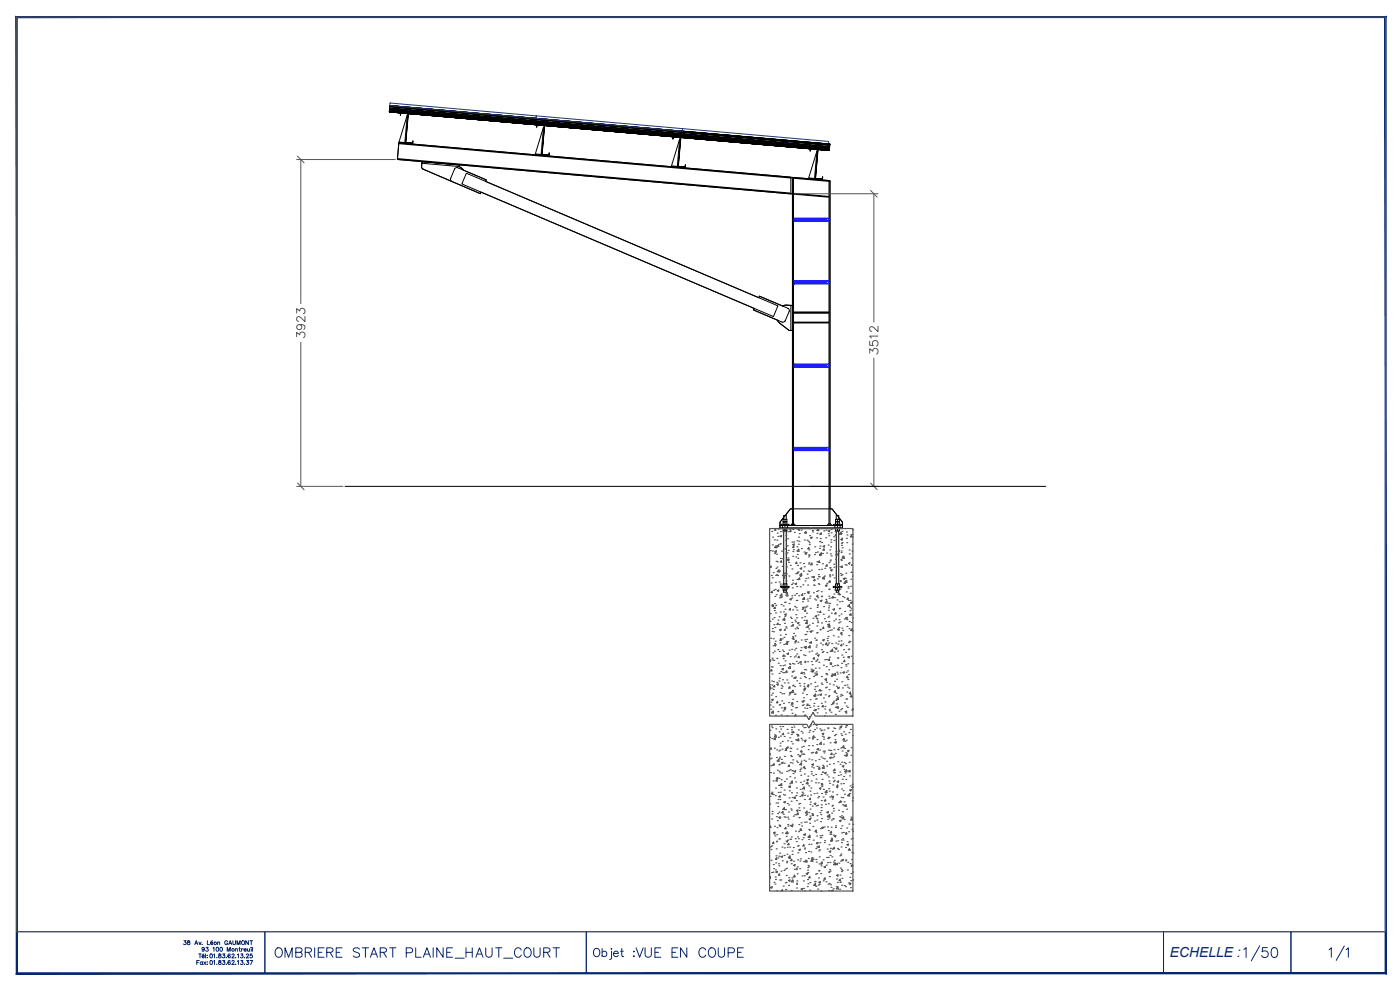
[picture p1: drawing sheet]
<svg xmlns="http://www.w3.org/2000/svg" width="420mm" height="297mm" viewBox="0 0 420 297" stroke-linecap="round" stroke-linejoin="round" font-family="sans-serif">
<defs><g id="words">
<text font-size="6.6" fill="#545454" x="92.8" y="102.7" transform="rotate(-90 92.8 102.7)">3923</text>
<text font-size="6.2" fill="#545454" x="264.6" y="107.6" transform="rotate(-90 264.6 107.6)">3512</text>
<g font-size="6.2" fill="#04276e">
<text x="81.5" y="288.6">OMBRIERE START PLAINE_HAUT_COURT</text>
<text x="189.8" y="288.6">VUE EN COUPE</text>
</g>
<text font-size="4.1" fill="#04276e" x="351.1" y="287.3">ECHELLE :</text>
</g></defs>
<!-- layer: 0 -->
<g fill="none" stroke="#000" stroke-width=".3">
<path d="M119.3 47.6l118 10.3v.3l-118-10.4zM119.7 43.1l-.4 4.5M119.7 42.9l117.6 10.3v.2l-117.6-10.3zM119.7 42.9l117.6 10.3 .5 .1v4.8l-118.5-10.3zM126.5 50l.5 .7M126.5 50l.1-1.5 11.3 1-.1 .5 .6 .4M126.6 49l-.1 1M126.6 48.5l11.3 1-.1 .5-11.2-1zM127 50.7l17.2 7.4 .2-.5 82 34.9-.2 .5 7.1 3M127 50.7l17.2 7.4 .2-.5M136.5 50.6l-1.3 3 .1 .6 .4 .3M136.5 50.6l.8-.3 8.6 3.7-.2 .4"/>
<path d="M137.8 50l.6 .4M138.4 50.4l.6 .6M138.4 50.3l.6 .7M139 51l6.9 3-.2 .4 82 34.9 .2-.4 6.9 2.9M140 52l93.5 39.8-1.4 3.2-93.5-39.8zM237.3 53.4h.1M237.8 53.5v-.2h-.5v4.8h.5M237.8 53.3l11.3 1v98.4h.6l3.1 4v1.9h-18.7v-1.9l3.1-4h.6zM238 53.2l11 1v.2l-11-.9zM238.3 58l10.4 .9-.1 .3-10.3-.9zM248.8 54.4h.1M249.1 54.4h-.3v103.3h-.6"/>
<path d="M249.1 54.3v103.4M226.4 92.5l-.2 .5 8.6 3.7M227.7 89.3l.2-.4 8.6 3.6M233.3 96l.8 1 2.7 2.2h.5M234.8 91.8l1.4-.2zM236.2 91.6h1.6v7.6h-1l-2.9-2.4-.6-.8M236.2 91.6h1.1M236.6 92.5l.3 .5-.1 .5-1.2 2.9-.8 .3M237.3 91.6v7.6h.5M237.3 91.6h.5M238.2 93.7h10.5v.2h-10.5zM238.2 96.7h10.5v.2h-10.5z"/>
<path d="M234.1 158.6l18.7-.2-9.1 .2M234.1 158.6h9.1M234.1 157.7h18.7v.7h-18.7zM234.3 157.7v-.4h2.5v.4M234.8 157.7v.7M235 155.8h1.2v.8h-1.2zM235 157.3v-.7h1.2v.7M235 158.6v.7h1.2v-.7M235.2 157.3v.4M235.2 158.4v.2M235.2 155.8v-1.1h.8v1.1M235.2 159.3v15.9"/>
<path d="M235.2 155.2l-1.1 1.5v1M235.6 155.8v2.4M235.6 158.6v.7M236 159.3v15.9M236 157.3v.4M236 158.4v.2M236.4 157.7v.7M237.8 157.7v-104.2h.3v104.2h.7M237.8 152.7h-.6l-1.6 2M237.8 157.1l-.6 .6M238.1 157.1l.7 .6h9.4l.6-.6M238.1 152.7h10.7"/>
<path d="M243.5 158.4v.2M249.1 152.7h.6l1.6 2M249.1 157.1l.6 .6M250.1 157.7v-.4h2.5v.4M250.6 157.7v.7M250.8 157.3v-.7h1.1v.7M250.8 155.8h1.1v.8h-1.1zM250.8 158.6v.7h1.1v-.7M250.9 157.3v.4M250.9 158.4v.2M251 155.8v-1.1h.7v1.1M251 159.3v15.9"/>
<path d="M251.3 155.8v2.4M251.3 158.6v.7M251.7 155.2l1.1 1.5v1M251.7 159.3v15.9M251.7 157.3v.4M251.7 158.4v.2M252.1 157.7v.7M234.3 175.9h2.5v.4h-2.5zM235 175.9v-.7h1.2v.7M235 176.3v.8h1.2v-.8M235.2 175.9v.4M235.2 177.1v.6h.8v-.6"/>
<path d="M235.6 175.2v1M235.6 176.3v.8M236 175.9v.4M250.1 175.9h2.5v.4h-2.5zM250.8 176.3v.8h1.1v-.8M250.8 175.9v-.7h1.1v.7M250.9 175.9v.4M251 177.1v.6h.7v-.6M251.3 175.2v1M251.3 176.3v.8M251.7 175.9v.4"/>
</g>
<!-- layer: 0_S_121_Fondations_puit -->
<g fill="none" stroke="#545454" stroke-width=".36">
<path d="M232.7 158.7l.1 .4h-.3zM237.3 159.1l.1 .4h-.4zM239.5 158.8l.4-.2-.1 .4zM241.9 159.5v.4h-.3zM245.6 158.6l.1 .6-.5-.1zM246.4 159.9l.1 .4h-.4zM248.6 159.3l.4-.2-.1 .4zM252.4 159.7l.1 .6-.6-.1zM231 170.1l.5-.2-.1 .4zM231.7 177.4l.1 .4h-.4zM232.6 165.4l.4-.1-.1 .4zM232.9 163.8l.1 .6-.6-.1z"/>
<path d="M233.3 177.2l.4-.2-.1 .4zM233.6 163.5l.1 .4-.4-.1zM233.8 171v.6l-.5-.1zM234.1 160.9l.5-.2-.2 .4zM234.5 168.3l.1 .4-.4-.1zM234.6 178.2l.1 .6h-.6zM234.8 172.6l.5-.1-.2 .3zM235.4 173l.1 .4h-.4zM236.3 177.8v.4h-.3zM236.4 168l.4-.2-.1 .4zM237.1 179.8l.4-.2-.1 .4zM237.9 163.4l.5-.2-.2 .4z"/>
<path d="M238.2 163.9l.1 .4-.4-.1zM238.6 175.2l.5-.2-.2 .4zM239.1 168.7v.4l-.3-.1zM239.2 165.3l.5-.5 .1 .6zM239.9 173.4l.1 .4h-.4zM240.2 170.6l.4-.2-.1 .4zM240.5 172l.1 .6h-.5zM240.8 178.2l.1 .4h-.4zM241.4 179.3l.1 .6-.6-.1zM241.7 166l.4-.2-.1 .4zM242.4 177.7l.4-.1-.1 .3zM242.7 164.3l.1 .4-.4-.1z"/>
<path d="M243.2 161.4l.5-.2-.1 .4zM243.6 169.1l.1 .3h-.4zM243.9 173.1l.5-.1-.1 .3zM244.5 173.8l.1 .4h-.4zM245.4 178.6v.4h-.3zM245.5 168.5l.4-.2-.1 .4zM246.5 165.9v.6l-.5-.1zM246.8 173.6l.5-.5 .1 .6zM247 163.9l.5-.2-.1 .4zM247.3 164.7l.1 .4-.4-.1zM247.7 175.7l.5-.2-.1 .4zM248.2 169.4v.4h-.3z"/>
<path d="M249 174.2l.1 .4h-.3zM249.3 171.1l.4-.2-.1 .4zM249.9 179l.1 .4h-.4zM250.8 166.5l.5-.2-.2 .4zM251 160.3v.4h-.3zM251.5 178.2l.5-.1-.2 .3zM251.8 165.1l.1 .4-.4-.1zM252.4 161.9l.4-.2-.1 .4zM252.7 169.8l.1 .5-.4-.1zM253.1 173.6l.4-.1-.1 .3zM253.3 166.9v.6l-.5-.1zM253.6 174.6l.1 .4h-.4z"/>
<path d="M254.1 174.1l.1 .7-.6-.1zM254.5 179.4l.1 .4h-.4zM254.6 169l.5-.1-.2 .3zM255.5 160.7l.1 .4h-.4zM231 198.2l.3-.2-.1 .4-.2-.2M231.7 181.8l.5-.1-.1 .3zM232.4 193.6l.5-.2-.2 .4zM232.6 182.2l.1 .4-.4-.1zM233.5 187l.1 .4-.4-.1zM234 189l.4-.2-.1 .4zM234.4 191.7v.4h-.3zM234.9 186l.6-.5v.6z"/>
<path d="M235.2 196.5l.1 .4h-.4zM235.5 184.4l.5-.2-.2 .4zM235.8 193.2l.5-.5 .1 .6zM236.2 196.1l.5-.1-.2 .4zM237.1 199.9l.1 .6h-.6zM237.2 182.6v.4h-.3zM237.8 191.5l.4-.1-.1 .4zM238 187.4l.1 .4-.4-.1zM238.9 192.1l.1 .4h-.4zM239.3 186.9l.5-.1-.2 .3zM239.8 196.9l.1 .4h-.4zM240 198.7l.5-.2-.2 .4z"/>
<path d="M240.9 182.3l.4-.1-.1 .3zM241.6 194.1l.4-.2-.1 .4zM241.7 183l.1 .4h-.4zM242.2 186.5l.1 .6-.6-.1zM242.6 194.3l.5-.5v.6zM242.6 187.8l.1 .4-.4-.1zM243.1 189.5l.4-.2-.1 .4zM243.5 192.5v.4h-.3zM244.3 197.3l.1 .4h-.3zM244.6 184.9l.5-.2-.1 .4zM245.4 196.6l.4-.1-.1 .4zM246.2 180.3l.4-.2-.1 .4z"/>
<path d="M246.3 183.4v.4h-.3zM246.9 192.1l.5-.2-.2 .4zM247.1 188.2l.1 .4-.4-.1zM248 192.9l.1 .4h-.4zM248.2 180.3v.6h-.5zM248.5 187.4l.4-.1-.1 .3zM248.9 197.7l.1 .4h-.4zM249 187.6l.1 .6-.6-.1zM249.2 199.2l.4-.2-.1 .4zM249.9 194.8v.6l-.5-.1zM250 182.8l.4-.1-.1 .4zM250.7 194.6l.4-.2-.1 .4z"/>
<path d="M250.8 183.8l.1 .4h-.4zM251.7 188.6l.1 .4-.4-.1zM252.2 190l.5-.2-.1 .4zM252.6 193.3v.4h-.3zM253.5 198.1v.4h-.3zM253.8 185.4l.4-.2-.1 .4zM254.4 181.9l.6-.5v.6zM254.5 197.2l.4-.2-.1 .4zM255.3 180.8l.5-.2-.1 .4zM255.4 184.2v.4l-.3-.1zM255.8 188.6l.1 .6-.6-.1zM256 189.3h-.1"/>
<path d="M231 206.4l.2-.3 .1 .6h-.3M231.5 213.9l.6-.5v.6zM231.6 200.9v.4h-.3zM231.6 210l.4-.2-.1 .4zM232.5 205.7v.4l-.4-.1zM233.1 205.4l.5-.2-.2 .4zM233.3 210.4l.1 .4h-.4zM234.7 200.8l.4-.2-.1 .4zM235.4 212.5l.4-.1-.1 .3zM236.1 201.3l.1 .4h-.4zM236.9 207.9l.5-.2-.2 .4zM237 206.1l.1 .4-.4-.1z"/>
<path d="M237.6 219.7l.5-.2-.2 .4zM237.9 210.8l.1 .5-.4-.1zM238 207.2v.6l-.5-.1zM238.4 214.8l.4-.4 .1 .4M238.5 203.3l.4-.2-.1 .4zM240.7 201.7v.4h-.3zM240.7 210.5l.5-.2-.2 .4zM241.6 206.5v.4l-.3-.1zM242.3 205.9l.4-.2-.1 .4zM242.4 211.3l.1 .4-.4-.1zM243.3 217.5v.4l-.2-.2M243.4 201.5l.5-.5 .1 .6z"/>
<path d="M243.8 201.3l.5-.2-.2 .4zM244.5 213l.5-.1-.2 .3zM244.8 208.2v.6h-.5zM245.2 202.1l.1 .4h-.4zM246.1 208.4l.4-.2-.1 .4zM246.1 206.9l.1 .4-.4-.1zM247 211.7l.1 .4-.4-.1zM247.6 203.8l.5-.1-.2 .3zM249.8 202.5l.1 .4h-.4zM249.9 211l.4-.2-.1 .4zM250.7 207.3v.4l-.3-.1zM250.7 202l.1 .7-.6-.1z"/>
<path d="M251.4 206.4l.4-.2-.1 .4zM251.5 212.1l.1 .3h-.4zM251.5 209.3l.1 .6-.6-.1zM252.1 218.2l.4-.2-.1 .4zM252.9 201.8l.5-.2-.1 .4zM253.6 213.5l.5-.1-.1 .3zM254.3 202.9l.1 .4-.4-.1zM255.2 208.9l.4-.1-.1 .4zM255.2 207.7l.1 .4-.4-.1zM256 212.6l-.2 .2h.2M231 226.3l.2-.1-.2 .3M231.4 224.4l.1 .4h-.4z"/>
<path d="M231.5 238.1l.4-.2-.1 .4zM232.3 221.7l.4-.1-.1 .3zM232.3 229.2l.1 .4-.4-.1zM232.4 221.1l.5-.5 .1 .6zM233 233.5l.4-.2-.1 .4zM233.2 233.9l.1 .4h-.4zM233.7 227.8l.1 .6h-.6zM234.1 238.7v.4h-.3zM234.5 228.9l.5-.2-.2 .4zM234.6 235.1v.6l-.5-.1zM235.1 220l.1 .4h-.4zM236 224.8l.1 .4h-.4z"/>
<path d="M236.1 224.3l.4-.2-.1 .4zM236.8 236.1l.4-.2-.1 .4zM236.9 229.6v.4l-.3-.1zM237.7 234.3l.1 .4h-.4zM238.3 231.4l.5-.1-.1 .4zM238.6 239.1l.1 .4h-.4zM239.2 222.2l.5-.5v.6zM239.6 220.4l.1 .4h-.3zM239.9 226.9l.4-.2-.1 .4zM240 229.4l.5-.5 .1 .6zM240.5 225.2l.1 .4-.4-.1zM240.6 238.6l.4-.2-.1 .4z"/>
<path d="M241.3 236.1l.1 .6h-.5zM241.4 230l.1 .4-.4-.1zM241.4 222.2l.5-.1-.2 .3zM242.1 234l.5-.2-.2 .4zM242.3 234.7l.1 .4h-.4zM243.2 239.5v.4h-.3zM243.7 229.4l.4-.2-.1 .4zM244.2 220.8l.1 .4h-.4zM245.1 225.6l.1 .4-.4-.1zM245.2 224.8l.5-.2-.2 .4zM245.9 236.6l.5-.2-.2 .4zM246 230.4v.4l-.3-.1z"/>
<path d="M246.4 222.7l.1 .6-.5-.1zM246.8 220.2l.4-.2-.1 .4zM246.8 235.1l.1 .4h-.4zM247.3 229.9l.1 .7-.6-.1zM247.5 232l.4-.2-.1 .4zM247.7 239.9l.1 .4h-.4zM248.1 237.2l.1 .6-.6-.1zM248.8 221.2v.4h-.3zM249 227.4l.4-.2-.1 .4zM249.6 226l.1 .4-.4-.1zM249.7 239.1l.4-.1-.1 .3zM250.5 230.8l.1 .3h-.4z"/>
<path d="M250.5 222.7l.5-.1-.1 .4zM251.2 234.5l.5-.2-.1 .4zM251.4 235.5l.1 .4h-.4zM252.8 229.9l.4-.2-.1 .4zM253.2 223.8l.1 .6-.6-.1zM253.3 221.6l.1 .4h-.4zM253.6 231.5l.5-.5v.6zM254.2 226.4l.1 .4-.4-.1zM254.3 225.3l.5-.2-.1 .4zM254.4 238.7l.5-.5 .1 .6zM255 237.1l.5-.2-.1 .4zM255.1 231.1v.4h-.3z"/>
<path d="M256 236l-.3 .3h.3M256 220.7v.1M231 254.3v.3M231.3 247.9l.1 .4-.4-.1zM232.2 252.7v.4l-.4-.1zM232.2 249.9l.4-.2-.1 .4zM233 257.4l.1 .4h-.4zM233.7 245.3l.4-.2-.1 .4zM234.4 257l.4-.1-.1 .3zM234.9 243.5l.1 .4-.4-.1zM235.2 240.7l.5-.2-.1 .4zM235.4 242.3l.1 .6-.6-.1z"/>
<path d="M235.8 250.1l.5-.5v.6zM235.8 248.3l.1 .4-.4-.1zM235.9 252.4l.5-.1-.1 .3zM236.7 253.1l.1 .3h-.4zM237.1 256.8l.1 .6-.6-.1zM237.5 247.8l.4-.1-.1 .3zM237.6 257.8l.1 .4h-.4zM238.2 259.6l.4-.2-.1 .4zM239 243.2l.5-.2-.1 .4zM239.5 243.9l.1 .4-.4-.1zM239.7 255l.5-.2-.1 .4zM240.4 248.7l.1 .4-.4-.1z"/>
<path d="M241.3 253.4v.4h-.3zM241.3 250.4l.4-.2-.1 .4zM242.1 258.2l.1 .4h-.4zM242.2 243.4l.1 .6-.6-.1zM242.8 245.8l.5-.2-.2 .4zM243 250.6l.1 .6-.6-.1zM243.5 257.5l.5-.1-.2 .4zM243.9 257.8v.7l-.5-.1zM244.1 244.3v.4h-.3zM244.4 241.2l.4-.2-.1 .4zM244.9 249.1l.1 .4-.4-.1zM245.1 252.9l.4-.1-.1 .3z"/>
<path d="M245.8 253.8l.1 .4h-.4zM246.6 248.3l.5-.1-.2 .3zM246.7 258.6l.1 .4h-.4zM248.2 243.7l.4-.1-.1 .3zM248.6 244.7l.1 .4h-.4zM248.9 255.5l.4-.2-.1 .4zM249 244.4v.6l-.5-.1zM249.5 249.5l.1 .4-.4-.1zM249.8 251.7l.1 .6-.6-.1zM250.1 259.4l.6-.5v.6zM250.4 254.2v.4h-.3zM250.4 250.9l.4-.2-.1 .4z"/>
<path d="M251.2 259l.1 .4h-.3zM251.9 246.3l.5-.2-.1 .4zM252.3 240.3v.4h-.3zM252.6 258l.5-.1-.1 .4zM253.2 245.1v.4h-.3zM253.5 241.7l.4-.2-.1 .4zM254 249.9l.1 .4-.4-.1zM254.2 253.4l.4-.1-.1 .3zM254.9 254.6l.1 .4h-.4zM255.7 245.5l.1 .6-.6-.1zM255.8 259.4l.1 .4h-.4zM256 248.8h-.3l.3 .2"/>
<path d="M231 263.2l.2-.2v.6l-.2-.1M231.3 266.2l.5-.1-.2 .4zM232.9 261.6l.4-.1-.1 .3zM233.9 262.2l.1 .4h-.4zM234.5 267.3l.3-.3 .1 .3M236.6 264.2l.5-.2-.1 .4zM237.9 264l.1 .6-.6-.1zM238.5 262.6v.4h-.3zM240.4 266.7l.5-.1-.2 .4zM242 262.1l.4-.1-.1 .4zM243 263l.1 .4h-.4zM244.7 265.1l.1 .6-.6-.1z"/>
<path d="M245.8 264.7l.4-.2-.1 .4zM247.3 260.1l.5-.2-.2 .4zM247.6 263.4v.4h-.3zM249.7 267.3h-.1l.4-.2-.1 .2M251 266.6l.5-.5 .1 .6zM251.1 262.6l.4-.1-.1 .4zM252.1 263.8l.1 .4h-.4zM254.9 265.2l.4-.2-.1 .4z"/>
</g>
<g fill="#545454">
<circle cx="233.2" cy="159.9" r=".18"/>
<circle cx="233.2" cy="162.1" r=".18"/>
<circle cx="236.4" cy="159.5" r=".18"/>
<circle cx="233.1" cy="164.2" r=".18"/>
<circle cx="236.4" cy="161.7" r=".18"/>
<circle cx="239.7" cy="159.1" r=".18"/>
<circle cx="233" cy="166.3" r=".18"/>
<circle cx="236.3" cy="163.8" r=".18"/>
<circle cx="239.7" cy="161.2" r=".18"/>
<circle cx="243" cy="158.6" r=".18"/>
<circle cx="232.9" cy="168.4" r=".18"/>
<circle cx="236.2" cy="165.9" r=".18"/>
<circle cx="239.6" cy="163.3" r=".18"/>
<circle cx="242.9" cy="160.7" r=".18"/>
<circle cx="232.9" cy="170.5" r=".18"/>
<circle cx="236.1" cy="168" r=".18"/>
<circle cx="239.5" cy="165.4" r=".18"/>
<circle cx="242.8" cy="162.8" r=".18"/>
<circle cx="246.1" cy="160.3" r=".18"/>
<circle cx="232.8" cy="172.6" r=".18"/>
<circle cx="236.1" cy="170.1" r=".18"/>
<circle cx="239.4" cy="167.5" r=".18"/>
<circle cx="242.8" cy="165" r=".18"/>
<circle cx="246.1" cy="162.4" r=".18"/>
<circle cx="249.4" cy="159.9" r=".18"/>
<circle cx="232.7" cy="174.7" r=".18"/>
<circle cx="236" cy="172.2" r=".18"/>
<circle cx="239.4" cy="169.6" r=".18"/>
<circle cx="242.7" cy="167.1" r=".18"/>
<circle cx="246" cy="164.6" r=".18"/>
<circle cx="249.3" cy="162" r=".18"/>
<circle cx="252.7" cy="159.4" r=".18"/>
<circle cx="232.6" cy="176.9" r=".18"/>
<circle cx="235.9" cy="174.3" r=".18"/>
<circle cx="239.3" cy="171.8" r=".18"/>
<circle cx="242.6" cy="169.2" r=".18"/>
<circle cx="245.9" cy="166.7" r=".18"/>
<circle cx="249.3" cy="164.1" r=".18"/>
<circle cx="252.6" cy="161.5" r=".18"/>
<circle cx="255.9" cy="159" r=".18"/>
<circle cx="232.5" cy="179" r=".18"/>
<circle cx="235.8" cy="176.5" r=".18"/>
<circle cx="239.2" cy="173.9" r=".18"/>
<circle cx="242.5" cy="171.3" r=".18"/>
<circle cx="245.8" cy="168.8" r=".18"/>
<circle cx="249.2" cy="166.2" r=".18"/>
<circle cx="252.5" cy="163.6" r=".18"/>
<circle cx="255.8" cy="161.1" r=".18"/>
<circle cx="232.5" cy="181.1" r=".18"/>
<circle cx="235.8" cy="178.6" r=".18"/>
<circle cx="239.1" cy="176" r=".18"/>
<circle cx="242.5" cy="173.4" r=".18"/>
<circle cx="245.7" cy="170.9" r=".18"/>
<circle cx="249.1" cy="168.3" r=".18"/>
<circle cx="252.5" cy="165.7" r=".18"/>
<circle cx="255.7" cy="163.2" r=".18"/>
<circle cx="232.4" cy="183.2" r=".18"/>
<circle cx="235.7" cy="180.7" r=".18"/>
<circle cx="239" cy="178.1" r=".18"/>
<circle cx="242.4" cy="175.5" r=".18"/>
<circle cx="245.7" cy="173" r=".18"/>
<circle cx="249" cy="170.4" r=".18"/>
<circle cx="252.4" cy="167.9" r=".18"/>
<circle cx="255.7" cy="165.3" r=".18"/>
<circle cx="232.3" cy="185.3" r=".18"/>
<circle cx="235.6" cy="182.8" r=".18"/>
<circle cx="239" cy="180.2" r=".18"/>
<circle cx="242.3" cy="177.6" r=".18"/>
<circle cx="245.6" cy="175.1" r=".18"/>
<circle cx="249" cy="172.5" r=".18"/>
<circle cx="252.3" cy="170" r=".18"/>
<circle cx="255.6" cy="167.5" r=".18"/>
<circle cx="232.2" cy="187.4" r=".18"/>
<circle cx="235.5" cy="184.9" r=".18"/>
<circle cx="238.9" cy="182.3" r=".18"/>
<circle cx="242.2" cy="179.8" r=".18"/>
<circle cx="245.5" cy="177.2" r=".18"/>
<circle cx="248.9" cy="174.7" r=".18"/>
<circle cx="252.2" cy="172.1" r=".18"/>
<circle cx="255.5" cy="169.6" r=".18"/>
<circle cx="232.2" cy="189.6" r=".18"/>
<circle cx="235.4" cy="187" r=".18"/>
<circle cx="238.8" cy="184.4" r=".18"/>
<circle cx="242.1" cy="181.9" r=".18"/>
<circle cx="245.4" cy="179.4" r=".18"/>
<circle cx="248.8" cy="176.8" r=".18"/>
<circle cx="252.2" cy="174.2" r=".18"/>
<circle cx="255.4" cy="171.7" r=".18"/>
<circle cx="232.1" cy="191.7" r=".18"/>
<circle cx="235.4" cy="189.1" r=".18"/>
<circle cx="238.7" cy="186.5" r=".18"/>
<circle cx="242.1" cy="184" r=".18"/>
<circle cx="245.4" cy="181.5" r=".18"/>
<circle cx="248.7" cy="178.9" r=".18"/>
<circle cx="252.1" cy="176.3" r=".18"/>
<circle cx="255.4" cy="173.8" r=".18"/>
<circle cx="232" cy="193.8" r=".18"/>
<circle cx="235.3" cy="191.2" r=".18"/>
<circle cx="238.7" cy="188.7" r=".18"/>
<circle cx="242" cy="186.1" r=".18"/>
<circle cx="245.3" cy="183.6" r=".18"/>
<circle cx="248.7" cy="181" r=".18"/>
<circle cx="252" cy="178.4" r=".18"/>
<circle cx="255.3" cy="175.9" r=".18"/>
<circle cx="231.9" cy="195.9" r=".18"/>
<circle cx="235.2" cy="193.4" r=".18"/>
<circle cx="238.6" cy="190.8" r=".18"/>
<circle cx="241.9" cy="188.2" r=".18"/>
<circle cx="245.2" cy="185.7" r=".18"/>
<circle cx="248.6" cy="183.1" r=".18"/>
<circle cx="251.9" cy="180.5" r=".18"/>
<circle cx="255.2" cy="178" r=".18"/>
<circle cx="231.8" cy="198" r=".18"/>
<circle cx="235.1" cy="195.5" r=".18"/>
<circle cx="238.5" cy="192.9" r=".18"/>
<circle cx="241.9" cy="190.3" r=".18"/>
<circle cx="245.1" cy="187.8" r=".18"/>
<circle cx="248.5" cy="185.2" r=".18"/>
<circle cx="251.8" cy="182.7" r=".18"/>
<circle cx="255.1" cy="180.1" r=".18"/>
<circle cx="231.8" cy="200.1" r=".18"/>
<circle cx="235.1" cy="197.6" r=".18"/>
<circle cx="238.4" cy="195" r=".18"/>
<circle cx="241.8" cy="192.5" r=".18"/>
<circle cx="245" cy="189.9" r=".18"/>
<circle cx="248.4" cy="187.3" r=".18"/>
<circle cx="251.8" cy="184.8" r=".18"/>
<circle cx="255" cy="182.3" r=".18"/>
<circle cx="231.7" cy="202.2" r=".18"/>
<circle cx="235" cy="199.7" r=".18"/>
<circle cx="238.4" cy="197.1" r=".18"/>
<circle cx="241.7" cy="194.5" r=".18"/>
<circle cx="245" cy="192" r=".18"/>
<circle cx="248.3" cy="189.4" r=".18"/>
<circle cx="251.7" cy="186.9" r=".18"/>
<circle cx="255" cy="184.4" r=".18"/>
<circle cx="231.6" cy="204.4" r=".18"/>
<circle cx="234.9" cy="201.8" r=".18"/>
<circle cx="238.3" cy="199.2" r=".18"/>
<circle cx="241.6" cy="196.7" r=".18"/>
<circle cx="244.9" cy="194.1" r=".18"/>
<circle cx="248.3" cy="191.6" r=".18"/>
<circle cx="251.6" cy="189" r=".18"/>
<circle cx="254.9" cy="186.5" r=".18"/>
<circle cx="231.5" cy="206.5" r=".18"/>
<circle cx="234.8" cy="203.9" r=".18"/>
<circle cx="238.2" cy="201.3" r=".18"/>
<circle cx="241.5" cy="198.8" r=".18"/>
<circle cx="244.8" cy="196.3" r=".18"/>
<circle cx="248.2" cy="193.7" r=".18"/>
<circle cx="251.5" cy="191.1" r=".18"/>
<circle cx="254.8" cy="188.6" r=".18"/>
<circle cx="231.5" cy="208.6" r=".18"/>
<circle cx="234.7" cy="206" r=".18"/>
<circle cx="238.1" cy="203.5" r=".18"/>
<circle cx="241.4" cy="200.9" r=".18"/>
<circle cx="244.8" cy="198.4" r=".18"/>
<circle cx="248.1" cy="195.8" r=".18"/>
<circle cx="251.5" cy="193.2" r=".18"/>
<circle cx="254.7" cy="190.7" r=".18"/>
<circle cx="231.4" cy="210.7" r=".18"/>
<circle cx="234.7" cy="208.2" r=".18"/>
<circle cx="238" cy="205.6" r=".18"/>
<circle cx="241.4" cy="203" r=".18"/>
<circle cx="244.7" cy="200.5" r=".18"/>
<circle cx="248" cy="197.9" r=".18"/>
<circle cx="251.4" cy="195.3" r=".18"/>
<circle cx="254.7" cy="192.8" r=".18"/>
<circle cx="231.3" cy="212.8" r=".18"/>
<circle cx="234.6" cy="210.3" r=".18"/>
<circle cx="238" cy="207.7" r=".18"/>
<circle cx="241.3" cy="205.1" r=".18"/>
<circle cx="244.6" cy="202.6" r=".18"/>
<circle cx="248" cy="200" r=".18"/>
<circle cx="251.3" cy="197.4" r=".18"/>
<circle cx="254.6" cy="194.9" r=".18"/>
<circle cx="234.5" cy="212.4" r=".18"/>
<circle cx="237.9" cy="209.8" r=".18"/>
<circle cx="241.2" cy="207.2" r=".18"/>
<circle cx="244.5" cy="204.7" r=".18"/>
<circle cx="247.9" cy="202.1" r=".18"/>
<circle cx="251.2" cy="199.6" r=".18"/>
<circle cx="254.5" cy="197" r=".18"/>
<circle cx="234.4" cy="214.5" r=".18"/>
<circle cx="237.8" cy="211.9" r=".18"/>
<circle cx="241.2" cy="209.4" r=".18"/>
<circle cx="244.4" cy="206.8" r=".18"/>
<circle cx="247.8" cy="204.2" r=".18"/>
<circle cx="251.1" cy="201.7" r=".18"/>
<circle cx="254.4" cy="199.2" r=".18"/>
<circle cx="231.1" cy="219.1" r=".18"/>
<circle cx="237.7" cy="214" r=".18"/>
<circle cx="241.1" cy="211.5" r=".18"/>
<circle cx="244.3" cy="208.9" r=".18"/>
<circle cx="247.7" cy="206.4" r=".18"/>
<circle cx="251.1" cy="203.8" r=".18"/>
<circle cx="254.4" cy="201.3" r=".18"/>
<circle cx="231" cy="221.3" r=".18"/>
<circle cx="234.3" cy="218.7" r=".18"/>
<circle cx="241" cy="213.6" r=".18"/>
<circle cx="244.3" cy="211.1" r=".18"/>
<circle cx="247.6" cy="208.5" r=".18"/>
<circle cx="251" cy="205.9" r=".18"/>
<circle cx="254.3" cy="203.4" r=".18"/>
<circle cx="234.2" cy="220.9" r=".18"/>
<circle cx="237.6" cy="218.3" r=".18"/>
<circle cx="244.2" cy="213.2" r=".18"/>
<circle cx="247.6" cy="210.6" r=".18"/>
<circle cx="250.9" cy="208" r=".18"/>
<circle cx="254.2" cy="205.5" r=".18"/>
<circle cx="234.1" cy="223" r=".18"/>
<circle cx="237.5" cy="220.4" r=".18"/>
<circle cx="240.8" cy="217.8" r=".18"/>
<circle cx="247.5" cy="212.7" r=".18"/>
<circle cx="250.8" cy="210.1" r=".18"/>
<circle cx="254.1" cy="207.6" r=".18"/>
<circle cx="234" cy="225.1" r=".18"/>
<circle cx="237.4" cy="222.5" r=".18"/>
<circle cx="240.8" cy="219.9" r=".18"/>
<circle cx="247.4" cy="214.8" r=".18"/>
<circle cx="250.8" cy="212.2" r=".18"/>
<circle cx="254" cy="209.7" r=".18"/>
<circle cx="244.1" cy="217.4" r=".18"/>
<circle cx="234" cy="227.2" r=".18"/>
<circle cx="237.3" cy="224.6" r=".18"/>
<circle cx="240.7" cy="222" r=".18"/>
<circle cx="244" cy="219.5" r=".18"/>
<circle cx="250.7" cy="214.4" r=".18"/>
<circle cx="254" cy="211.8" r=".18"/>
<circle cx="233.9" cy="229.3" r=".18"/>
<circle cx="237.3" cy="226.7" r=".18"/>
<circle cx="240.6" cy="224.2" r=".18"/>
<circle cx="243.9" cy="221.6" r=".18"/>
<circle cx="247.3" cy="219" r=".18"/>
<circle cx="253.9" cy="214" r=".18"/>
<circle cx="233.8" cy="231.4" r=".18"/>
<circle cx="237.2" cy="228.8" r=".18"/>
<circle cx="240.5" cy="226.3" r=".18"/>
<circle cx="243.8" cy="223.7" r=".18"/>
<circle cx="247.2" cy="221.2" r=".18"/>
<circle cx="250.5" cy="218.6" r=".18"/>
<circle cx="233.7" cy="233.5" r=".18"/>
<circle cx="237.1" cy="230.9" r=".18"/>
<circle cx="240.5" cy="228.4" r=".18"/>
<circle cx="243.7" cy="225.9" r=".18"/>
<circle cx="247.1" cy="223.3" r=".18"/>
<circle cx="250.4" cy="220.7" r=".18"/>
<circle cx="253.7" cy="218.2" r=".18"/>
<circle cx="233.7" cy="235.7" r=".18"/>
<circle cx="237" cy="233.1" r=".18"/>
<circle cx="240.4" cy="230.5" r=".18"/>
<circle cx="243.6" cy="228" r=".18"/>
<circle cx="247" cy="225.4" r=".18"/>
<circle cx="250.4" cy="222.8" r=".18"/>
<circle cx="253.7" cy="220.3" r=".18"/>
<circle cx="233.6" cy="237.8" r=".18"/>
<circle cx="237" cy="235.2" r=".18"/>
<circle cx="240.3" cy="232.6" r=".18"/>
<circle cx="243.6" cy="230.1" r=".18"/>
<circle cx="247" cy="227.5" r=".18"/>
<circle cx="250.3" cy="224.9" r=".18"/>
<circle cx="253.6" cy="222.4" r=".18"/>
<circle cx="233.5" cy="239.9" r=".18"/>
<circle cx="236.9" cy="237.3" r=".18"/>
<circle cx="240.2" cy="234.7" r=".18"/>
<circle cx="243.5" cy="232.2" r=".18"/>
<circle cx="246.9" cy="229.6" r=".18"/>
<circle cx="250.2" cy="227.1" r=".18"/>
<circle cx="253.5" cy="224.5" r=".18"/>
<circle cx="233.4" cy="242" r=".18"/>
<circle cx="236.8" cy="239.4" r=".18"/>
<circle cx="240.1" cy="236.8" r=".18"/>
<circle cx="243.4" cy="234.3" r=".18"/>
<circle cx="246.8" cy="231.7" r=".18"/>
<circle cx="250.1" cy="229.2" r=".18"/>
<circle cx="253.4" cy="226.6" r=".18"/>
<circle cx="233.4" cy="244.1" r=".18"/>
<circle cx="236.7" cy="241.5" r=".18"/>
<circle cx="240.1" cy="239" r=".18"/>
<circle cx="243.4" cy="236.4" r=".18"/>
<circle cx="246.7" cy="233.8" r=".18"/>
<circle cx="250.1" cy="231.3" r=".18"/>
<circle cx="253.3" cy="228.8" r=".18"/>
<circle cx="233.3" cy="246.2" r=".18"/>
<circle cx="236.6" cy="243.6" r=".18"/>
<circle cx="240" cy="241.1" r=".18"/>
<circle cx="243.3" cy="238.6" r=".18"/>
<circle cx="246.7" cy="236" r=".18"/>
<circle cx="250" cy="233.4" r=".18"/>
<circle cx="253.3" cy="230.9" r=".18"/>
<circle cx="233.2" cy="248.3" r=".18"/>
<circle cx="236.6" cy="245.8" r=".18"/>
<circle cx="239.9" cy="243.2" r=".18"/>
<circle cx="243.2" cy="240.7" r=".18"/>
<circle cx="246.6" cy="238.1" r=".18"/>
<circle cx="249.9" cy="235.5" r=".18"/>
<circle cx="253.2" cy="233" r=".18"/>
<circle cx="233.1" cy="250.5" r=".18"/>
<circle cx="236.5" cy="247.8" r=".18"/>
<circle cx="239.8" cy="245.3" r=".18"/>
<circle cx="243.1" cy="242.8" r=".18"/>
<circle cx="246.5" cy="240.2" r=".18"/>
<circle cx="249.8" cy="237.6" r=".18"/>
<circle cx="253.1" cy="235.1" r=".18"/>
<circle cx="233" cy="252.6" r=".18"/>
<circle cx="236.4" cy="250" r=".18"/>
<circle cx="239.8" cy="247.4" r=".18"/>
<circle cx="243" cy="244.9" r=".18"/>
<circle cx="246.4" cy="242.3" r=".18"/>
<circle cx="249.7" cy="239.7" r=".18"/>
<circle cx="253" cy="237.2" r=".18"/>
<circle cx="233" cy="254.7" r=".18"/>
<circle cx="236.3" cy="252.1" r=".18"/>
<circle cx="239.7" cy="249.5" r=".18"/>
<circle cx="243" cy="247" r=".18"/>
<circle cx="246.3" cy="244.4" r=".18"/>
<circle cx="249.7" cy="241.9" r=".18"/>
<circle cx="253" cy="239.3" r=".18"/>
<circle cx="232.9" cy="256.8" r=".18"/>
<circle cx="236.3" cy="254.2" r=".18"/>
<circle cx="239.6" cy="251.6" r=".18"/>
<circle cx="242.9" cy="249.1" r=".18"/>
<circle cx="246.3" cy="246.5" r=".18"/>
<circle cx="249.6" cy="244" r=".18"/>
<circle cx="252.9" cy="241.5" r=".18"/>
<circle cx="232.8" cy="258.9" r=".18"/>
<circle cx="236.2" cy="256.3" r=".18"/>
<circle cx="239.5" cy="253.8" r=".18"/>
<circle cx="242.8" cy="251.2" r=".18"/>
<circle cx="246.2" cy="248.6" r=".18"/>
<circle cx="249.5" cy="246.1" r=".18"/>
<circle cx="252.8" cy="243.6" r=".18"/>
<circle cx="232.7" cy="261" r=".18"/>
<circle cx="236.1" cy="258.4" r=".18"/>
<circle cx="239.5" cy="255.9" r=".18"/>
<circle cx="242.7" cy="253.4" r=".18"/>
<circle cx="246.1" cy="250.7" r=".18"/>
<circle cx="249.4" cy="248.2" r=".18"/>
<circle cx="252.7" cy="245.7" r=".18"/>
<circle cx="232.7" cy="263.1" r=".18"/>
<circle cx="236" cy="260.5" r=".18"/>
<circle cx="239.4" cy="258" r=".18"/>
<circle cx="242.7" cy="255.5" r=".18"/>
<circle cx="246" cy="252.9" r=".18"/>
<circle cx="249.4" cy="250.3" r=".18"/>
<circle cx="252.6" cy="247.8" r=".18"/>
<circle cx="232.6" cy="265.2" r=".18"/>
<circle cx="236" cy="262.7" r=".18"/>
<circle cx="239.3" cy="260.1" r=".18"/>
<circle cx="242.6" cy="257.6" r=".18"/>
<circle cx="246" cy="255" r=".18"/>
<circle cx="249.3" cy="252.4" r=".18"/>
<circle cx="252.6" cy="249.9" r=".18"/>
<circle cx="255.9" cy="247.3" r=".18"/>
<circle cx="235.9" cy="264.8" r=".18"/>
<circle cx="239.2" cy="262.2" r=".18"/>
<circle cx="242.5" cy="259.7" r=".18"/>
<circle cx="245.9" cy="257.1" r=".18"/>
<circle cx="249.2" cy="254.5" r=".18"/>
<circle cx="252.5" cy="252" r=".18"/>
<circle cx="255.9" cy="249.4" r=".18"/>
<circle cx="235.8" cy="266.9" r=".18"/>
<circle cx="239.1" cy="264.3" r=".18"/>
<circle cx="242.4" cy="261.8" r=".18"/>
<circle cx="245.8" cy="259.2" r=".18"/>
<circle cx="249.1" cy="256.7" r=".18"/>
<circle cx="252.4" cy="254.1" r=".18"/>
<circle cx="255.8" cy="251.5" r=".18"/>
<circle cx="239.1" cy="266.4" r=".18"/>
<circle cx="242.3" cy="263.9" r=".18"/>
<circle cx="245.7" cy="261.3" r=".18"/>
<circle cx="249.1" cy="258.8" r=".18"/>
<circle cx="252.3" cy="256.3" r=".18"/>
<circle cx="255.7" cy="253.6" r=".18"/>
<circle cx="242.3" cy="266" r=".18"/>
<circle cx="245.6" cy="263.4" r=".18"/>
<circle cx="249" cy="260.9" r=".18"/>
<circle cx="252.3" cy="258.4" r=".18"/>
<circle cx="255.7" cy="255.8" r=".18"/>
<circle cx="245.6" cy="265.6" r=".18"/>
<circle cx="248.9" cy="263" r=".18"/>
<circle cx="252.2" cy="260.5" r=".18"/>
<circle cx="255.6" cy="257.9" r=".18"/>
<circle cx="248.8" cy="265.1" r=".18"/>
<circle cx="252.1" cy="262.6" r=".18"/>
<circle cx="255.5" cy="260" r=".18"/>
<circle cx="248.8" cy="267.2" r=".18"/>
<circle cx="252" cy="264.7" r=".18"/>
<circle cx="255.4" cy="262.1" r=".18"/>
<circle cx="252" cy="266.8" r=".18"/>
<circle cx="255.3" cy="264.2" r=".18"/>
<circle cx="255.2" cy="266.3" r=".18"/>
<circle cx="233.5" cy="158.7" r=".18"/>
<circle cx="231.9" cy="161.2" r=".18"/>
<circle cx="233.4" cy="161" r=".18"/>
<circle cx="235.8" cy="160.6" r=".18"/>
<circle cx="239.9" cy="160.1" r=".18"/>
<circle cx="241.4" cy="159.9" r=".18"/>
<circle cx="243.8" cy="159.6" r=".18"/>
<circle cx="247.9" cy="159.1" r=".18"/>
<circle cx="249.4" cy="158.9" r=".18"/>
<circle cx="231.8" cy="163.5" r=".18"/>
<circle cx="234.2" cy="163.2" r=".18"/>
<circle cx="238.2" cy="162.6" r=".18"/>
<circle cx="239.8" cy="162.4" r=".18"/>
<circle cx="242.2" cy="162.1" r=".18"/>
<circle cx="246.2" cy="161.6" r=".18"/>
<circle cx="247.8" cy="161.4" r=".18"/>
<circle cx="250.2" cy="161" r=".18"/>
<circle cx="254.2" cy="160.5" r=".18"/>
<circle cx="255.8" cy="160.3" r=".18"/>
<circle cx="232.5" cy="165.7" r=".18"/>
<circle cx="236.5" cy="165.1" r=".18"/>
<circle cx="238.1" cy="164.9" r=".18"/>
<circle cx="240.5" cy="164.6" r=".18"/>
<circle cx="244.5" cy="164.1" r=".18"/>
<circle cx="246.1" cy="163.9" r=".18"/>
<circle cx="248.5" cy="163.5" r=".18"/>
<circle cx="252.5" cy="163" r=".18"/>
<circle cx="254.1" cy="162.8" r=".18"/>
<circle cx="234.8" cy="167.6" r=".18"/>
<circle cx="236.4" cy="167.4" r=".18"/>
<circle cx="238.8" cy="167.1" r=".18"/>
<circle cx="242.8" cy="166.6" r=".18"/>
<circle cx="244.4" cy="166.4" r=".18"/>
<circle cx="246.8" cy="166.1" r=".18"/>
<circle cx="250.8" cy="165.5" r=".18"/>
<circle cx="252.4" cy="165.3" r=".18"/>
<circle cx="254.8" cy="165" r=".18"/>
<circle cx="233.2" cy="170.1" r=".18"/>
<circle cx="234.8" cy="169.9" r=".18"/>
<circle cx="237.2" cy="169.6" r=".18"/>
<circle cx="241.2" cy="169.1" r=".18"/>
<circle cx="242.8" cy="168.9" r=".18"/>
<circle cx="245.2" cy="168.6" r=".18"/>
<circle cx="249.2" cy="168" r=".18"/>
<circle cx="250.8" cy="167.8" r=".18"/>
<circle cx="253.2" cy="167.5" r=".18"/>
<circle cx="231.5" cy="172.6" r=".18"/>
<circle cx="233.1" cy="172.4" r=".18"/>
<circle cx="235.5" cy="172.1" r=".18"/>
<circle cx="239.5" cy="171.6" r=".18"/>
<circle cx="241.1" cy="171.4" r=".18"/>
<circle cx="243.5" cy="171.1" r=".18"/>
<circle cx="247.5" cy="170.5" r=".18"/>
<circle cx="249.1" cy="170.3" r=".18"/>
<circle cx="251.5" cy="170" r=".18"/>
<circle cx="255.5" cy="169.5" r=".18"/>
<circle cx="231.4" cy="174.9" r=".18"/>
<circle cx="233.8" cy="174.6" r=".18"/>
<circle cx="237.8" cy="174.1" r=".18"/>
<circle cx="239.4" cy="173.9" r=".18"/>
<circle cx="241.8" cy="173.6" r=".18"/>
<circle cx="245.9" cy="173" r=".18"/>
<circle cx="247.4" cy="172.8" r=".18"/>
<circle cx="249.8" cy="172.5" r=".18"/>
<circle cx="253.9" cy="172" r=".18"/>
<circle cx="255.4" cy="171.8" r=".18"/>
<circle cx="232.2" cy="177.1" r=".18"/>
<circle cx="236.2" cy="176.6" r=".18"/>
<circle cx="237.8" cy="176.4" r=".18"/>
<circle cx="240.2" cy="176.1" r=".18"/>
<circle cx="244.2" cy="175.5" r=".18"/>
<circle cx="245.8" cy="175.3" r=".18"/>
<circle cx="248.2" cy="175" r=".18"/>
<circle cx="252.2" cy="174.5" r=".18"/>
<circle cx="253.8" cy="174.3" r=".18"/>
<circle cx="234.5" cy="179.1" r=".18"/>
<circle cx="236.1" cy="178.9" r=".18"/>
<circle cx="238.5" cy="178.6" r=".18"/>
<circle cx="242.5" cy="178" r=".18"/>
<circle cx="244.1" cy="177.8" r=".18"/>
<circle cx="246.5" cy="177.5" r=".18"/>
<circle cx="250.5" cy="177" r=".18"/>
<circle cx="252.1" cy="176.8" r=".18"/>
<circle cx="254.5" cy="176.5" r=".18"/>
<circle cx="232.8" cy="181.6" r=".18"/>
<circle cx="234.4" cy="181.4" r=".18"/>
<circle cx="236.8" cy="181.1" r=".18"/>
<circle cx="240.8" cy="180.6" r=".18"/>
<circle cx="242.4" cy="180.3" r=".18"/>
<circle cx="244.8" cy="180" r=".18"/>
<circle cx="248.8" cy="179.5" r=".18"/>
<circle cx="250.4" cy="179.3" r=".18"/>
<circle cx="252.8" cy="179" r=".18"/>
<circle cx="231.2" cy="184.1" r=".18"/>
<circle cx="232.7" cy="183.9" r=".18"/>
<circle cx="235.1" cy="183.6" r=".18"/>
<circle cx="239.2" cy="183.1" r=".18"/>
<circle cx="240.7" cy="182.8" r=".18"/>
<circle cx="243.2" cy="182.5" r=".18"/>
<circle cx="247.2" cy="182" r=".18"/>
<circle cx="248.8" cy="181.8" r=".18"/>
<circle cx="251.2" cy="181.5" r=".18"/>
<circle cx="255.2" cy="180.9" r=".18"/>
<circle cx="231.1" cy="186.4" r=".18"/>
<circle cx="233.5" cy="186.1" r=".18"/>
<circle cx="237.5" cy="185.6" r=".18"/>
<circle cx="239.1" cy="185.4" r=".18"/>
<circle cx="241.5" cy="185" r=".18"/>
<circle cx="245.5" cy="184.5" r=".18"/>
<circle cx="247.1" cy="184.3" r=".18"/>
<circle cx="249.5" cy="184" r=".18"/>
<circle cx="253.5" cy="183.5" r=".18"/>
<circle cx="255.1" cy="183.2" r=".18"/>
<circle cx="231.8" cy="188.6" r=".18"/>
<circle cx="235.8" cy="188.1" r=".18"/>
<circle cx="237.4" cy="187.9" r=".18"/>
<circle cx="239.8" cy="187.5" r=".18"/>
<circle cx="243.8" cy="187" r=".18"/>
<circle cx="245.4" cy="186.8" r=".18"/>
<circle cx="247.8" cy="186.5" r=".18"/>
<circle cx="251.8" cy="186" r=".18"/>
<circle cx="253.4" cy="185.7" r=".18"/>
<circle cx="255.8" cy="185.4" r=".18"/>
<circle cx="234.1" cy="190.6" r=".18"/>
<circle cx="235.7" cy="190.4" r=".18"/>
<circle cx="238.1" cy="190" r=".18"/>
<circle cx="242.1" cy="189.5" r=".18"/>
<circle cx="243.7" cy="189.3" r=".18"/>
<circle cx="246.1" cy="189" r=".18"/>
<circle cx="250.2" cy="188.5" r=".18"/>
<circle cx="251.8" cy="188.3" r=".18"/>
<circle cx="254.1" cy="187.9" r=".18"/>
<circle cx="232.5" cy="193.1" r=".18"/>
<circle cx="234.1" cy="192.9" r=".18"/>
<circle cx="236.5" cy="192.6" r=".18"/>
<circle cx="240.5" cy="192" r=".18"/>
<circle cx="242.1" cy="191.8" r=".18"/>
<circle cx="244.5" cy="191.5" r=".18"/>
<circle cx="248.5" cy="191" r=".18"/>
<circle cx="250.1" cy="190.8" r=".18"/>
<circle cx="252.5" cy="190.4" r=".18"/>
<circle cx="232.4" cy="195.4" r=".18"/>
<circle cx="234.8" cy="195.1" r=".18"/>
<circle cx="238.8" cy="194.5" r=".18"/>
<circle cx="240.4" cy="194.3" r=".18"/>
<circle cx="242.8" cy="194" r=".18"/>
<circle cx="246.8" cy="193.5" r=".18"/>
<circle cx="248.4" cy="193.3" r=".18"/>
<circle cx="250.8" cy="192.9" r=".18"/>
<circle cx="254.8" cy="192.4" r=".18"/>
<circle cx="233.1" cy="197.6" r=".18"/>
<circle cx="237.2" cy="197" r=".18"/>
<circle cx="238.7" cy="196.8" r=".18"/>
<circle cx="241.1" cy="196.5" r=".18"/>
<circle cx="245.2" cy="196" r=".18"/>
<circle cx="246.7" cy="195.8" r=".18"/>
<circle cx="249.1" cy="195.5" r=".18"/>
<circle cx="253.2" cy="194.9" r=".18"/>
<circle cx="254.7" cy="194.7" r=".18"/>
<circle cx="231.5" cy="200.1" r=".18"/>
<circle cx="235.5" cy="199.5" r=".18"/>
<circle cx="237.1" cy="199.3" r=".18"/>
<circle cx="239.5" cy="199" r=".18"/>
<circle cx="243.5" cy="198.5" r=".18"/>
<circle cx="245.1" cy="198.3" r=".18"/>
<circle cx="247.5" cy="198" r=".18"/>
<circle cx="251.5" cy="197.4" r=".18"/>
<circle cx="253.1" cy="197.2" r=".18"/>
<circle cx="255.5" cy="196.9" r=".18"/>
<circle cx="233.8" cy="202" r=".18"/>
<circle cx="235.4" cy="201.8" r=".18"/>
<circle cx="237.8" cy="201.5" r=".18"/>
<circle cx="241.8" cy="201" r=".18"/>
<circle cx="243.4" cy="200.8" r=".18"/>
<circle cx="245.8" cy="200.5" r=".18"/>
<circle cx="249.8" cy="199.9" r=".18"/>
<circle cx="251.4" cy="199.7" r=".18"/>
<circle cx="253.8" cy="199.4" r=".18"/>
<circle cx="232.1" cy="204.5" r=".18"/>
<circle cx="233.7" cy="204.3" r=".18"/>
<circle cx="236.1" cy="204" r=".18"/>
<circle cx="240.1" cy="203.5" r=".18"/>
<circle cx="241.7" cy="203.3" r=".18"/>
<circle cx="244.1" cy="203" r=".18"/>
<circle cx="248.1" cy="202.4" r=".18"/>
<circle cx="249.7" cy="202.2" r=".18"/>
<circle cx="252.1" cy="201.9" r=".18"/>
<circle cx="232.1" cy="206.8" r=".18"/>
<circle cx="234.5" cy="206.5" r=".18"/>
<circle cx="238.5" cy="206" r=".18"/>
<circle cx="240.1" cy="205.8" r=".18"/>
<circle cx="242.5" cy="205.5" r=".18"/>
<circle cx="246.5" cy="204.9" r=".18"/>
<circle cx="248.1" cy="204.7" r=".18"/>
<circle cx="250.5" cy="204.4" r=".18"/>
<circle cx="254.5" cy="203.9" r=".18"/>
<circle cx="232.8" cy="209" r=".18"/>
<circle cx="236.8" cy="208.5" r=".18"/>
<circle cx="238.4" cy="208.3" r=".18"/>
<circle cx="240.8" cy="208" r=".18"/>
<circle cx="244.8" cy="207.4" r=".18"/>
<circle cx="246.4" cy="207.2" r=".18"/>
<circle cx="248.8" cy="206.9" r=".18"/>
<circle cx="252.8" cy="206.4" r=".18"/>
<circle cx="254.4" cy="206.2" r=".18"/>
<circle cx="231.1" cy="211.5" r=".18"/>
<circle cx="235.1" cy="211" r=".18"/>
<circle cx="236.7" cy="210.8" r=".18"/>
<circle cx="239.1" cy="210.5" r=".18"/>
<circle cx="243.1" cy="210" r=".18"/>
<circle cx="244.7" cy="209.7" r=".18"/>
<circle cx="247.1" cy="209.4" r=".18"/>
<circle cx="251.1" cy="208.9" r=".18"/>
<circle cx="252.7" cy="208.7" r=".18"/>
<circle cx="255.1" cy="208.4" r=".18"/>
<circle cx="233.4" cy="213.5" r=".18"/>
<circle cx="235" cy="213.3" r=".18"/>
<circle cx="237.4" cy="213" r=".18"/>
<circle cx="241.5" cy="212.5" r=".18"/>
<circle cx="243.1" cy="212.2" r=".18"/>
<circle cx="245.4" cy="211.9" r=".18"/>
<circle cx="249.5" cy="211.4" r=".18"/>
<circle cx="251.1" cy="211.2" r=".18"/>
<circle cx="253.4" cy="210.9" r=".18"/>
<circle cx="241.4" cy="214.7" r=".18"/>
<circle cx="247.8" cy="213.9" r=".18"/>
<circle cx="249.4" cy="213.7" r=".18"/>
<circle cx="251.8" cy="213.4" r=".18"/>
<circle cx="255.8" cy="212.9" r=".18"/>
<circle cx="231.7" cy="218.3" r=".18"/>
<circle cx="234.1" cy="218" r=".18"/>
<circle cx="238.1" cy="217.5" r=".18"/>
<circle cx="232.4" cy="220.5" r=".18"/>
<circle cx="236.5" cy="220" r=".18"/>
<circle cx="238" cy="219.8" r=".18"/>
<circle cx="240.4" cy="219.4" r=".18"/>
<circle cx="244.5" cy="218.9" r=".18"/>
<circle cx="246" cy="218.7" r=".18"/>
<circle cx="248.5" cy="218.4" r=".18"/>
<circle cx="252.5" cy="217.9" r=".18"/>
<circle cx="254" cy="217.7" r=".18"/>
<circle cx="234.8" cy="222.5" r=".18"/>
<circle cx="236.4" cy="222.3" r=".18"/>
<circle cx="238.8" cy="222" r=".18"/>
<circle cx="242.8" cy="221.4" r=".18"/>
<circle cx="244.4" cy="221.2" r=".18"/>
<circle cx="246.8" cy="220.9" r=".18"/>
<circle cx="250.8" cy="220.4" r=".18"/>
<circle cx="252.4" cy="220.2" r=".18"/>
<circle cx="254.8" cy="219.8" r=".18"/>
<circle cx="233.1" cy="225" r=".18"/>
<circle cx="234.7" cy="224.8" r=".18"/>
<circle cx="237.1" cy="224.5" r=".18"/>
<circle cx="241.1" cy="223.9" r=".18"/>
<circle cx="242.7" cy="223.7" r=".18"/>
<circle cx="245.1" cy="223.4" r=".18"/>
<circle cx="249.1" cy="222.9" r=".18"/>
<circle cx="250.7" cy="222.7" r=".18"/>
<circle cx="253.1" cy="222.3" r=".18"/>
<circle cx="231.4" cy="227.5" r=".18"/>
<circle cx="233" cy="227.3" r=".18"/>
<circle cx="235.4" cy="227" r=".18"/>
<circle cx="239.4" cy="226.4" r=".18"/>
<circle cx="241" cy="226.2" r=".18"/>
<circle cx="243.4" cy="225.9" r=".18"/>
<circle cx="247.4" cy="225.4" r=".18"/>
<circle cx="249" cy="225.2" r=".18"/>
<circle cx="251.4" cy="224.9" r=".18"/>
<circle cx="255.5" cy="224.3" r=".18"/>
<circle cx="231.4" cy="229.8" r=".18"/>
<circle cx="233.8" cy="229.5" r=".18"/>
<circle cx="237.8" cy="228.9" r=".18"/>
<circle cx="239.4" cy="228.7" r=".18"/>
<circle cx="241.8" cy="228.4" r=".18"/>
<circle cx="245.8" cy="227.9" r=".18"/>
<circle cx="247.4" cy="227.7" r=".18"/>
<circle cx="249.8" cy="227.4" r=".18"/>
<circle cx="253.8" cy="226.8" r=".18"/>
<circle cx="255.4" cy="226.6" r=".18"/>
<circle cx="232.1" cy="232" r=".18"/>
<circle cx="236.1" cy="231.4" r=".18"/>
<circle cx="237.7" cy="231.2" r=".18"/>
<circle cx="240.1" cy="230.9" r=".18"/>
<circle cx="244.1" cy="230.4" r=".18"/>
<circle cx="245.7" cy="230.2" r=".18"/>
<circle cx="248.1" cy="229.9" r=".18"/>
<circle cx="252.1" cy="229.3" r=".18"/>
<circle cx="253.7" cy="229.1" r=".18"/>
<circle cx="234.4" cy="233.9" r=".18"/>
<circle cx="236" cy="233.7" r=".18"/>
<circle cx="238.4" cy="233.4" r=".18"/>
<circle cx="242.4" cy="232.9" r=".18"/>
<circle cx="244" cy="232.7" r=".18"/>
<circle cx="246.4" cy="232.4" r=".18"/>
<circle cx="250.4" cy="231.8" r=".18"/>
<circle cx="252" cy="231.6" r=".18"/>
<circle cx="254.4" cy="231.3" r=".18"/>
<circle cx="232.7" cy="236.5" r=".18"/>
<circle cx="234.4" cy="236.2" r=".18"/>
<circle cx="236.7" cy="235.9" r=".18"/>
<circle cx="240.8" cy="235.4" r=".18"/>
<circle cx="242.4" cy="235.2" r=".18"/>
<circle cx="244.8" cy="234.9" r=".18"/>
<circle cx="248.8" cy="234.3" r=".18"/>
<circle cx="250.4" cy="234.1" r=".18"/>
<circle cx="252.8" cy="233.8" r=".18"/>
<circle cx="231.1" cy="239" r=".18"/>
<circle cx="232.7" cy="238.7" r=".18"/>
<circle cx="235.1" cy="238.4" r=".18"/>
<circle cx="239.1" cy="237.9" r=".18"/>
<circle cx="240.7" cy="237.7" r=".18"/>
<circle cx="243.1" cy="237.4" r=".18"/>
<circle cx="247.1" cy="236.8" r=".18"/>
<circle cx="248.7" cy="236.6" r=".18"/>
<circle cx="251.1" cy="236.3" r=".18"/>
<circle cx="255.1" cy="235.8" r=".18"/>
<circle cx="231" cy="241.2" r=".18"/>
<circle cx="233.4" cy="240.9" r=".18"/>
<circle cx="237.4" cy="240.4" r=".18"/>
<circle cx="239" cy="240.2" r=".18"/>
<circle cx="241.4" cy="239.9" r=".18"/>
<circle cx="245.4" cy="239.4" r=".18"/>
<circle cx="247" cy="239.1" r=".18"/>
<circle cx="249.4" cy="238.8" r=".18"/>
<circle cx="253.4" cy="238.3" r=".18"/>
<circle cx="255" cy="238.1" r=".18"/>
<circle cx="231.7" cy="243.4" r=".18"/>
<circle cx="235.8" cy="242.9" r=".18"/>
<circle cx="237.3" cy="242.7" r=".18"/>
<circle cx="239.8" cy="242.4" r=".18"/>
<circle cx="243.8" cy="241.9" r=".18"/>
<circle cx="245.3" cy="241.6" r=".18"/>
<circle cx="247.8" cy="241.3" r=".18"/>
<circle cx="251.8" cy="240.8" r=".18"/>
<circle cx="253.3" cy="240.6" r=".18"/>
<circle cx="255.8" cy="240.3" r=".18"/>
<circle cx="234.1" cy="245.4" r=".18"/>
<circle cx="235.7" cy="245.2" r=".18"/>
<circle cx="238.1" cy="244.9" r=".18"/>
<circle cx="242.1" cy="244.4" r=".18"/>
<circle cx="243.7" cy="244.1" r=".18"/>
<circle cx="246.1" cy="243.8" r=".18"/>
<circle cx="250.1" cy="243.3" r=".18"/>
<circle cx="251.7" cy="243.1" r=".18"/>
<circle cx="254.1" cy="242.8" r=".18"/>
<circle cx="232.4" cy="247.9" r=".18"/>
<circle cx="234" cy="247.7" r=".18"/>
<circle cx="236.4" cy="247.4" r=".18"/>
<circle cx="240.4" cy="246.9" r=".18"/>
<circle cx="242" cy="246.7" r=".18"/>
<circle cx="244.4" cy="246.3" r=".18"/>
<circle cx="248.4" cy="245.8" r=".18"/>
<circle cx="250" cy="245.6" r=".18"/>
<circle cx="252.4" cy="245.3" r=".18"/>
<circle cx="232.3" cy="250.2" r=".18"/>
<circle cx="234.7" cy="249.9" r=".18"/>
<circle cx="238.7" cy="249.4" r=".18"/>
<circle cx="240.3" cy="249.2" r=".18"/>
<circle cx="242.7" cy="248.8" r=".18"/>
<circle cx="246.8" cy="248.3" r=".18"/>
<circle cx="248.3" cy="248.1" r=".18"/>
<circle cx="250.7" cy="247.8" r=".18"/>
<circle cx="254.8" cy="247.3" r=".18"/>
<circle cx="233.1" cy="252.4" r=".18"/>
<circle cx="237.1" cy="251.9" r=".18"/>
<circle cx="238.7" cy="251.7" r=".18"/>
<circle cx="241.1" cy="251.3" r=".18"/>
<circle cx="245.1" cy="250.8" r=".18"/>
<circle cx="246.7" cy="250.6" r=".18"/>
<circle cx="249.1" cy="250.3" r=".18"/>
<circle cx="253.1" cy="249.8" r=".18"/>
<circle cx="254.7" cy="249.6" r=".18"/>
<circle cx="231.4" cy="254.9" r=".18"/>
<circle cx="235.4" cy="254.4" r=".18"/>
<circle cx="237" cy="254.2" r=".18"/>
<circle cx="239.4" cy="253.9" r=".18"/>
<circle cx="243.4" cy="253.3" r=".18"/>
<circle cx="245" cy="253.1" r=".18"/>
<circle cx="247.4" cy="252.8" r=".18"/>
<circle cx="251.4" cy="252.3" r=".18"/>
<circle cx="253" cy="252.1" r=".18"/>
<circle cx="255.4" cy="251.7" r=".18"/>
<circle cx="233.7" cy="256.9" r=".18"/>
<circle cx="235.3" cy="256.7" r=".18"/>
<circle cx="237.7" cy="256.4" r=".18"/>
<circle cx="241.7" cy="255.8" r=".18"/>
<circle cx="243.3" cy="255.6" r=".18"/>
<circle cx="245.7" cy="255.3" r=".18"/>
<circle cx="249.7" cy="254.8" r=".18"/>
<circle cx="251.3" cy="254.6" r=".18"/>
<circle cx="253.7" cy="254.3" r=".18"/>
<circle cx="232.1" cy="259.4" r=".18"/>
<circle cx="233.7" cy="259.2" r=".18"/>
<circle cx="236.1" cy="258.9" r=".18"/>
<circle cx="240.1" cy="258.3" r=".18"/>
<circle cx="241.7" cy="258.1" r=".18"/>
<circle cx="244.1" cy="257.8" r=".18"/>
<circle cx="248.1" cy="257.3" r=".18"/>
<circle cx="249.7" cy="257.1" r=".18"/>
<circle cx="252.1" cy="256.8" r=".18"/>
<circle cx="232" cy="261.7" r=".18"/>
<circle cx="234.4" cy="261.4" r=".18"/>
<circle cx="238.4" cy="260.8" r=".18"/>
<circle cx="240" cy="260.6" r=".18"/>
<circle cx="242.4" cy="260.3" r=".18"/>
<circle cx="246.4" cy="259.8" r=".18"/>
<circle cx="248" cy="259.6" r=".18"/>
<circle cx="250.4" cy="259.3" r=".18"/>
<circle cx="254.4" cy="258.7" r=".18"/>
<circle cx="232.7" cy="263.9" r=".18"/>
<circle cx="236.7" cy="263.3" r=".18"/>
<circle cx="238.3" cy="263.1" r=".18"/>
<circle cx="240.7" cy="262.8" r=".18"/>
<circle cx="244.7" cy="262.3" r=".18"/>
<circle cx="246.3" cy="262.1" r=".18"/>
<circle cx="248.7" cy="261.8" r=".18"/>
<circle cx="252.7" cy="261.2" r=".18"/>
<circle cx="254.3" cy="261" r=".18"/>
<circle cx="231.1" cy="266.4" r=".18"/>
<circle cx="235.1" cy="265.9" r=".18"/>
<circle cx="236.6" cy="265.6" r=".18"/>
<circle cx="239.1" cy="265.3" r=".18"/>
<circle cx="243.1" cy="264.8" r=".18"/>
<circle cx="244.6" cy="264.6" r=".18"/>
<circle cx="247.1" cy="264.3" r=".18"/>
<circle cx="251.1" cy="263.7" r=".18"/>
<circle cx="252.7" cy="263.5" r=".18"/>
<circle cx="255.1" cy="263.2" r=".18"/>
<circle cx="241.4" cy="267.3" r=".18"/>
<circle cx="243" cy="267.1" r=".18"/>
<circle cx="245.4" cy="266.8" r=".18"/>
<circle cx="249.4" cy="266.2" r=".18"/>
<circle cx="251" cy="266" r=".18"/>
<circle cx="253.4" cy="265.7" r=".18"/>
<circle cx="254" cy="159.6" r=".18"/>
<circle cx="255.3" cy="160.5" r=".18"/>
<circle cx="250.6" cy="159.5" r=".18"/>
<circle cx="251.9" cy="160.3" r=".18"/>
<circle cx="247.2" cy="159.3" r=".18"/>
<circle cx="248.6" cy="160.2" r=".18"/>
<circle cx="252.7" cy="162.8" r=".18"/>
<circle cx="243.8" cy="159.2" r=".18"/>
<circle cx="245.2" cy="160" r=".18"/>
<circle cx="249.3" cy="162.7" r=".18"/>
<circle cx="254.9" cy="166.2" r=".18"/>
<circle cx="240.4" cy="159" r=".18"/>
<circle cx="241.8" cy="159.9" r=".18"/>
<circle cx="246" cy="162.5" r=".18"/>
<circle cx="251.5" cy="166.1" r=".18"/>
<circle cx="252.8" cy="166.9" r=".18"/>
<circle cx="237" cy="158.9" r=".18"/>
<circle cx="238.4" cy="159.7" r=".18"/>
<circle cx="242.6" cy="162.4" r=".18"/>
<circle cx="248.1" cy="165.9" r=".18"/>
<circle cx="249.4" cy="166.8" r=".18"/>
<circle cx="253.6" cy="169.4" r=".18"/>
<circle cx="233.7" cy="158.7" r=".18"/>
<circle cx="235" cy="159.6" r=".18"/>
<circle cx="239.2" cy="162.2" r=".18"/>
<circle cx="244.7" cy="165.8" r=".18"/>
<circle cx="246.1" cy="166.6" r=".18"/>
<circle cx="250.2" cy="169.3" r=".18"/>
<circle cx="255.8" cy="172.8" r=".18"/>
<circle cx="231.6" cy="159.5" r=".18"/>
<circle cx="235.8" cy="162.1" r=".18"/>
<circle cx="241.3" cy="165.6" r=".18"/>
<circle cx="242.7" cy="166.5" r=".18"/>
<circle cx="246.8" cy="169.1" r=".18"/>
<circle cx="252.4" cy="172.7" r=".18"/>
<circle cx="253.7" cy="173.5" r=".18"/>
<circle cx="232.4" cy="162" r=".18"/>
<circle cx="237.9" cy="165.5" r=".18"/>
<circle cx="239.3" cy="166.4" r=".18"/>
<circle cx="243.5" cy="169" r=".18"/>
<circle cx="250.3" cy="173.4" r=".18"/>
<circle cx="254.5" cy="176.1" r=".18"/>
<circle cx="234.5" cy="165.4" r=".18"/>
<circle cx="235.9" cy="166.2" r=".18"/>
<circle cx="240.1" cy="168.9" r=".18"/>
<circle cx="245.6" cy="172.4" r=".18"/>
<circle cx="247" cy="173.3" r=".18"/>
<circle cx="251.1" cy="175.9" r=".18"/>
<circle cx="231.2" cy="165.2" r=".18"/>
<circle cx="232.5" cy="166.1" r=".18"/>
<circle cx="236.7" cy="168.7" r=".18"/>
<circle cx="242.2" cy="172.3" r=".18"/>
<circle cx="243.6" cy="173.1" r=".18"/>
<circle cx="247.7" cy="175.8" r=".18"/>
<circle cx="253.3" cy="179.3" r=".18"/>
<circle cx="254.6" cy="180.2" r=".18"/>
<circle cx="233.3" cy="168.6" r=".18"/>
<circle cx="238.8" cy="172.1" r=".18"/>
<circle cx="240.2" cy="173" r=".18"/>
<circle cx="244.3" cy="175.6" r=".18"/>
<circle cx="249.9" cy="179.2" r=".18"/>
<circle cx="251.2" cy="180" r=".18"/>
<circle cx="255.4" cy="182.7" r=".18"/>
<circle cx="235.4" cy="172" r=".18"/>
<circle cx="236.8" cy="172.8" r=".18"/>
<circle cx="241" cy="175.5" r=".18"/>
<circle cx="246.5" cy="179" r=".18"/>
<circle cx="247.8" cy="179.9" r=".18"/>
<circle cx="252" cy="182.5" r=".18"/>
<circle cx="232.1" cy="171.8" r=".18"/>
<circle cx="233.4" cy="172.7" r=".18"/>
<circle cx="237.6" cy="175.4" r=".18"/>
<circle cx="243.1" cy="178.9" r=".18"/>
<circle cx="244.5" cy="179.7" r=".18"/>
<circle cx="248.6" cy="182.4" r=".18"/>
<circle cx="254.2" cy="185.9" r=".18"/>
<circle cx="255.5" cy="186.8" r=".18"/>
<circle cx="234.2" cy="175.2" r=".18"/>
<circle cx="239.7" cy="178.7" r=".18"/>
<circle cx="241" cy="179.6" r=".18"/>
<circle cx="245.2" cy="182.3" r=".18"/>
<circle cx="250.8" cy="185.8" r=".18"/>
<circle cx="252.1" cy="186.6" r=".18"/>
<circle cx="236.3" cy="178.6" r=".18"/>
<circle cx="237.7" cy="179.4" r=".18"/>
<circle cx="241.9" cy="182.1" r=".18"/>
<circle cx="247.4" cy="185.6" r=".18"/>
<circle cx="248.7" cy="186.5" r=".18"/>
<circle cx="252.9" cy="189.2" r=".18"/>
<circle cx="232.9" cy="178.4" r=".18"/>
<circle cx="234.3" cy="179.3" r=".18"/>
<circle cx="238.5" cy="182" r=".18"/>
<circle cx="244" cy="185.5" r=".18"/>
<circle cx="245.3" cy="186.3" r=".18"/>
<circle cx="249.5" cy="189" r=".18"/>
<circle cx="255.1" cy="192.5" r=".18"/>
<circle cx="235.1" cy="181.8" r=".18"/>
<circle cx="240.6" cy="185.3" r=".18"/>
<circle cx="242" cy="186.2" r=".18"/>
<circle cx="246.1" cy="188.9" r=".18"/>
<circle cx="251.7" cy="192.4" r=".18"/>
<circle cx="253" cy="193.2" r=".18"/>
<circle cx="231.7" cy="181.7" r=".18"/>
<circle cx="237.2" cy="185.2" r=".18"/>
<circle cx="238.5" cy="186.1" r=".18"/>
<circle cx="242.7" cy="188.7" r=".18"/>
<circle cx="248.3" cy="192.2" r=".18"/>
<circle cx="249.6" cy="193.1" r=".18"/>
<circle cx="253.8" cy="195.8" r=".18"/>
<circle cx="233.8" cy="185.1" r=".18"/>
<circle cx="235.2" cy="185.9" r=".18"/>
<circle cx="239.4" cy="188.6" r=".18"/>
<circle cx="244.9" cy="192.1" r=".18"/>
<circle cx="246.2" cy="193" r=".18"/>
<circle cx="250.4" cy="195.6" r=".18"/>
<circle cx="255.9" cy="199.1" r=".18"/>
<circle cx="231.8" cy="185.8" r=".18"/>
<circle cx="235.9" cy="188.4" r=".18"/>
<circle cx="241.5" cy="192" r=".18"/>
<circle cx="242.8" cy="192.8" r=".18"/>
<circle cx="247" cy="195.5" r=".18"/>
<circle cx="252.6" cy="199" r=".18"/>
<circle cx="253.9" cy="199.9" r=".18"/>
<circle cx="232.6" cy="188.3" r=".18"/>
<circle cx="238.1" cy="191.8" r=".18"/>
<circle cx="239.4" cy="192.7" r=".18"/>
<circle cx="243.6" cy="195.3" r=".18"/>
<circle cx="249.2" cy="198.9" r=".18"/>
<circle cx="250.5" cy="199.7" r=".18"/>
<circle cx="254.7" cy="202.4" r=".18"/>
<circle cx="234.7" cy="191.7" r=".18"/>
<circle cx="236.1" cy="192.5" r=".18"/>
<circle cx="240.2" cy="195.2" r=".18"/>
<circle cx="245.8" cy="198.7" r=".18"/>
<circle cx="247.1" cy="199.6" r=".18"/>
<circle cx="251.3" cy="202.2" r=".18"/>
<circle cx="231.3" cy="191.5" r=".18"/>
<circle cx="232.7" cy="192.4" r=".18"/>
<circle cx="236.8" cy="195.1" r=".18"/>
<circle cx="242.4" cy="198.6" r=".18"/>
<circle cx="243.7" cy="199.4" r=".18"/>
<circle cx="253.4" cy="205.6" r=".18"/>
<circle cx="254.8" cy="206.5" r=".18"/>
<circle cx="233.4" cy="194.9" r=".18"/>
<circle cx="239" cy="198.4" r=".18"/>
<circle cx="240.3" cy="199.3" r=".18"/>
<circle cx="244.5" cy="202" r=".18"/>
<circle cx="250.1" cy="205.5" r=".18"/>
<circle cx="251.4" cy="206.3" r=".18"/>
<circle cx="255.6" cy="209" r=".18"/>
<circle cx="235.6" cy="198.3" r=".18"/>
<circle cx="236.9" cy="199.1" r=".18"/>
<circle cx="241.1" cy="201.8" r=".18"/>
<circle cx="246.7" cy="205.3" r=".18"/>
<circle cx="248" cy="206.2" r=".18"/>
<circle cx="252.2" cy="208.9" r=".18"/>
<circle cx="232.2" cy="198.1" r=".18"/>
<circle cx="233.6" cy="199" r=".18"/>
<circle cx="237.7" cy="201.7" r=".18"/>
<circle cx="243.3" cy="205.2" r=".18"/>
<circle cx="244.6" cy="206" r=".18"/>
<circle cx="248.8" cy="208.7" r=".18"/>
<circle cx="254.3" cy="212.2" r=".18"/>
<circle cx="255.7" cy="213.1" r=".18"/>
<circle cx="234.3" cy="201.5" r=".18"/>
<circle cx="239.9" cy="205" r=".18"/>
<circle cx="241.2" cy="205.9" r=".18"/>
<circle cx="245.4" cy="208.6" r=".18"/>
<circle cx="251" cy="212.1" r=".18"/>
<circle cx="252.3" cy="212.9" r=".18"/>
<circle cx="236.5" cy="204.9" r=".18"/>
<circle cx="237.8" cy="205.8" r=".18"/>
<circle cx="242" cy="208.4" r=".18"/>
<circle cx="247.6" cy="211.9" r=".18"/>
<circle cx="248.9" cy="212.8" r=".18"/>
<circle cx="233.1" cy="204.8" r=".18"/>
<circle cx="234.4" cy="205.6" r=".18"/>
<circle cx="238.6" cy="208.3" r=".18"/>
<circle cx="244.2" cy="211.8" r=".18"/>
<circle cx="245.5" cy="212.7" r=".18"/>
<circle cx="255.2" cy="218.8" r=".18"/>
<circle cx="231.1" cy="205.5" r=".18"/>
<circle cx="235.2" cy="208.1" r=".18"/>
<circle cx="240.8" cy="211.7" r=".18"/>
<circle cx="242.1" cy="212.5" r=".18"/>
<circle cx="251.8" cy="218.7" r=".18"/>
<circle cx="253.2" cy="219.6" r=".18"/>
<circle cx="231.8" cy="208" r=".18"/>
<circle cx="237.4" cy="211.5" r=".18"/>
<circle cx="238.7" cy="212.4" r=".18"/>
<circle cx="242.9" cy="215" r=".18"/>
<circle cx="248.5" cy="218.6" r=".18"/>
<circle cx="249.8" cy="219.4" r=".18"/>
<circle cx="254" cy="222.1" r=".18"/>
<circle cx="234" cy="211.4" r=".18"/>
<circle cx="235.3" cy="212.2" r=".18"/>
<circle cx="245" cy="218.4" r=".18"/>
<circle cx="246.4" cy="219.3" r=".18"/>
<circle cx="250.6" cy="221.9" r=".18"/>
<circle cx="231.9" cy="212.1" r=".18"/>
<circle cx="236.1" cy="214.8" r=".18"/>
<circle cx="241.7" cy="218.3" r=".18"/>
<circle cx="243" cy="219.1" r=".18"/>
<circle cx="247.2" cy="221.8" r=".18"/>
<circle cx="252.7" cy="225.3" r=".18"/>
<circle cx="254.1" cy="226.2" r=".18"/>
<circle cx="232.7" cy="214.6" r=".18"/>
<circle cx="238.3" cy="218.2" r=".18"/>
<circle cx="239.6" cy="219" r=".18"/>
<circle cx="243.8" cy="221.7" r=".18"/>
<circle cx="249.3" cy="225.2" r=".18"/>
<circle cx="250.7" cy="226" r=".18"/>
<circle cx="254.8" cy="228.7" r=".18"/>
<circle cx="234.9" cy="218" r=".18"/>
<circle cx="236.2" cy="218.8" r=".18"/>
<circle cx="240.4" cy="221.5" r=".18"/>
<circle cx="246" cy="225.1" r=".18"/>
<circle cx="247.3" cy="225.9" r=".18"/>
<circle cx="251.5" cy="228.6" r=".18"/>
<circle cx="231.5" cy="217.9" r=".18"/>
<circle cx="232.8" cy="218.7" r=".18"/>
<circle cx="237" cy="221.4" r=".18"/>
<circle cx="242.5" cy="224.9" r=".18"/>
<circle cx="243.9" cy="225.7" r=".18"/>
<circle cx="248.1" cy="228.4" r=".18"/>
<circle cx="253.6" cy="232" r=".18"/>
<circle cx="255" cy="232.8" r=".18"/>
<circle cx="233.6" cy="221.2" r=".18"/>
<circle cx="239.2" cy="224.8" r=".18"/>
<circle cx="240.5" cy="225.6" r=".18"/>
<circle cx="244.7" cy="228.3" r=".18"/>
<circle cx="250.2" cy="231.8" r=".18"/>
<circle cx="251.6" cy="232.6" r=".18"/>
<circle cx="255.7" cy="235.3" r=".18"/>
<circle cx="235.8" cy="224.6" r=".18"/>
<circle cx="237.1" cy="225.5" r=".18"/>
<circle cx="241.3" cy="228.1" r=".18"/>
<circle cx="248.2" cy="232.5" r=".18"/>
<circle cx="252.3" cy="235.2" r=".18"/>
<circle cx="232.4" cy="224.5" r=".18"/>
<circle cx="233.7" cy="225.3" r=".18"/>
<circle cx="237.9" cy="228" r=".18"/>
<circle cx="243.4" cy="231.5" r=".18"/>
<circle cx="244.8" cy="232.4" r=".18"/>
<circle cx="249" cy="235" r=".18"/>
<circle cx="254.5" cy="238.6" r=".18"/>
<circle cx="255.8" cy="239.4" r=".18"/>
<circle cx="234.5" cy="227.8" r=".18"/>
<circle cx="240.1" cy="231.4" r=".18"/>
<circle cx="241.4" cy="232.2" r=".18"/>
<circle cx="245.6" cy="234.9" r=".18"/>
<circle cx="251.1" cy="238.4" r=".18"/>
<circle cx="252.5" cy="239.3" r=".18"/>
<circle cx="231.1" cy="227.7" r=".18"/>
<circle cx="236.7" cy="231.2" r=".18"/>
<circle cx="238" cy="232.1" r=".18"/>
<circle cx="242.2" cy="234.7" r=".18"/>
<circle cx="247.7" cy="238.3" r=".18"/>
<circle cx="249.1" cy="239.1" r=".18"/>
<circle cx="253.2" cy="241.8" r=".18"/>
<circle cx="233.3" cy="231.1" r=".18"/>
<circle cx="234.6" cy="232" r=".18"/>
<circle cx="238.8" cy="234.6" r=".18"/>
<circle cx="244.3" cy="238.1" r=".18"/>
<circle cx="245.7" cy="239" r=".18"/>
<circle cx="249.9" cy="241.6" r=".18"/>
<circle cx="255.4" cy="245.2" r=".18"/>
<circle cx="231.2" cy="231.8" r=".18"/>
<circle cx="235.4" cy="234.5" r=".18"/>
<circle cx="240.9" cy="238" r=".18"/>
<circle cx="242.3" cy="238.9" r=".18"/>
<circle cx="246.5" cy="241.5" r=".18"/>
<circle cx="252" cy="245" r=".18"/>
<circle cx="253.3" cy="245.9" r=".18"/>
<circle cx="232" cy="234.3" r=".18"/>
<circle cx="237.6" cy="237.9" r=".18"/>
<circle cx="238.9" cy="238.7" r=".18"/>
<circle cx="243.1" cy="241.4" r=".18"/>
<circle cx="248.6" cy="244.9" r=".18"/>
<circle cx="250" cy="245.8" r=".18"/>
<circle cx="254.1" cy="248.4" r=".18"/>
<circle cx="234.2" cy="237.7" r=".18"/>
<circle cx="235.5" cy="238.6" r=".18"/>
<circle cx="239.7" cy="241.2" r=".18"/>
<circle cx="245.2" cy="244.8" r=".18"/>
<circle cx="246.6" cy="245.6" r=".18"/>
<circle cx="250.7" cy="248.3" r=".18"/>
<circle cx="232.1" cy="238.4" r=".18"/>
<circle cx="236.3" cy="241.1" r=".18"/>
<circle cx="241.8" cy="244.6" r=".18"/>
<circle cx="243.2" cy="245.5" r=".18"/>
<circle cx="247.4" cy="248.1" r=".18"/>
<circle cx="252.9" cy="251.7" r=".18"/>
<circle cx="254.2" cy="252.5" r=".18"/>
<circle cx="232.9" cy="240.9" r=".18"/>
<circle cx="238.4" cy="244.5" r=".18"/>
<circle cx="244" cy="248" r=".18"/>
<circle cx="249.5" cy="251.5" r=".18"/>
<circle cx="250.8" cy="252.4" r=".18"/>
<circle cx="255" cy="255" r=".18"/>
<circle cx="235.1" cy="244.3" r=".18"/>
<circle cx="236.4" cy="245.2" r=".18"/>
<circle cx="240.6" cy="247.8" r=".18"/>
<circle cx="246.1" cy="251.4" r=".18"/>
<circle cx="247.5" cy="252.2" r=".18"/>
<circle cx="251.6" cy="254.9" r=".18"/>
<circle cx="231.7" cy="244.2" r=".18"/>
<circle cx="233" cy="245" r=".18"/>
<circle cx="237.2" cy="247.7" r=".18"/>
<circle cx="242.7" cy="251.2" r=".18"/>
<circle cx="244.1" cy="252.1" r=".18"/>
<circle cx="248.2" cy="254.7" r=".18"/>
<circle cx="253.8" cy="258.3" r=".18"/>
<circle cx="255.1" cy="259.1" r=".18"/>
<circle cx="233.8" cy="247.6" r=".18"/>
<circle cx="239.3" cy="251.1" r=".18"/>
<circle cx="240.7" cy="251.9" r=".18"/>
<circle cx="244.9" cy="254.6" r=".18"/>
<circle cx="250.4" cy="258.1" r=".18"/>
<circle cx="251.7" cy="259" r=".18"/>
<circle cx="255.9" cy="261.6" r=".18"/>
<circle cx="235.9" cy="250.9" r=".18"/>
<circle cx="237.3" cy="251.8" r=".18"/>
<circle cx="241.5" cy="254.5" r=".18"/>
<circle cx="247" cy="258" r=".18"/>
<circle cx="248.3" cy="258.8" r=".18"/>
<circle cx="252.5" cy="261.5" r=".18"/>
<circle cx="232.6" cy="250.8" r=".18"/>
<circle cx="233.9" cy="251.7" r=".18"/>
<circle cx="238.1" cy="254.3" r=".18"/>
<circle cx="243.6" cy="257.8" r=".18"/>
<circle cx="245" cy="258.7" r=".18"/>
<circle cx="249.1" cy="261.4" r=".18"/>
<circle cx="254.7" cy="264.9" r=".18"/>
<circle cx="234.7" cy="254.2" r=".18"/>
<circle cx="240.2" cy="257.7" r=".18"/>
<circle cx="241.6" cy="258.6" r=".18"/>
<circle cx="245.7" cy="261.2" r=".18"/>
<circle cx="251.3" cy="264.7" r=".18"/>
<circle cx="252.6" cy="265.6" r=".18"/>
<circle cx="231.3" cy="254" r=".18"/>
<circle cx="236.8" cy="257.6" r=".18"/>
<circle cx="238.2" cy="258.4" r=".18"/>
<circle cx="242.4" cy="261.1" r=".18"/>
<circle cx="247.9" cy="264.6" r=".18"/>
<circle cx="249.2" cy="265.5" r=".18"/>
<circle cx="233.4" cy="257.4" r=".18"/>
<circle cx="234.8" cy="258.3" r=".18"/>
<circle cx="239" cy="260.9" r=".18"/>
<circle cx="244.5" cy="264.5" r=".18"/>
<circle cx="245.9" cy="265.3" r=".18"/>
<circle cx="231.4" cy="258.1" r=".18"/>
<circle cx="235.6" cy="260.8" r=".18"/>
<circle cx="241.1" cy="264.3" r=".18"/>
<circle cx="242.5" cy="265.2" r=".18"/>
<circle cx="232.2" cy="260.6" r=".18"/>
<circle cx="237.7" cy="264.2" r=".18"/>
<circle cx="239.1" cy="265" r=".18"/>
<circle cx="234.3" cy="264" r=".18"/>
<circle cx="235.7" cy="264.9" r=".18"/>
<circle cx="232.3" cy="264.7" r=".18"/>
<circle cx="233.1" cy="267.3" r=".18"/>
<circle cx="252.5" cy="160.1" r=".18"/>
<circle cx="254" cy="161.5" r=".18"/>
<circle cx="248.8" cy="160.7" r=".18"/>
<circle cx="250.3" cy="162.1" r=".18"/>
<circle cx="252.7" cy="164.4" r=".18"/>
<circle cx="245.1" cy="161.4" r=".18"/>
<circle cx="246.6" cy="162.8" r=".18"/>
<circle cx="249" cy="165" r=".18"/>
<circle cx="252.5" cy="168.2" r=".18"/>
<circle cx="254" cy="169.6" r=".18"/>
<circle cx="237.9" cy="158.9" r=".18"/>
<circle cx="241.4" cy="162" r=".18"/>
<circle cx="242.9" cy="163.4" r=".18"/>
<circle cx="245.3" cy="165.6" r=".18"/>
<circle cx="248.8" cy="168.8" r=".18"/>
<circle cx="250.3" cy="170.2" r=".18"/>
<circle cx="252.7" cy="172.4" r=".18"/>
<circle cx="234.2" cy="159.5" r=".18"/>
<circle cx="237.7" cy="162.7" r=".18"/>
<circle cx="239.2" cy="164" r=".18"/>
<circle cx="241.6" cy="166.3" r=".18"/>
<circle cx="245.1" cy="169.4" r=".18"/>
<circle cx="246.6" cy="170.8" r=".18"/>
<circle cx="249" cy="173" r=".18"/>
<circle cx="252.5" cy="176.2" r=".18"/>
<circle cx="254" cy="177.6" r=".18"/>
<circle cx="234" cy="163.3" r=".18"/>
<circle cx="235.5" cy="164.7" r=".18"/>
<circle cx="237.9" cy="166.9" r=".18"/>
<circle cx="241.4" cy="170.1" r=".18"/>
<circle cx="242.9" cy="171.5" r=".18"/>
<circle cx="245.3" cy="173.7" r=".18"/>
<circle cx="250.3" cy="178.2" r=".18"/>
<circle cx="252.7" cy="180.5" r=".18"/>
<circle cx="231.8" cy="165.3" r=".18"/>
<circle cx="234.2" cy="167.5" r=".18"/>
<circle cx="237.7" cy="170.7" r=".18"/>
<circle cx="239.2" cy="172.1" r=".18"/>
<circle cx="241.6" cy="174.3" r=".18"/>
<circle cx="245" cy="177.5" r=".18"/>
<circle cx="246.6" cy="178.9" r=".18"/>
<circle cx="249" cy="181.1" r=".18"/>
<circle cx="252.4" cy="184.2" r=".18"/>
<circle cx="254" cy="185.6" r=".18"/>
<circle cx="234" cy="171.3" r=".18"/>
<circle cx="235.5" cy="172.7" r=".18"/>
<circle cx="237.9" cy="174.9" r=".18"/>
<circle cx="241.3" cy="178.1" r=".18"/>
<circle cx="242.9" cy="179.5" r=".18"/>
<circle cx="245.3" cy="181.7" r=".18"/>
<circle cx="248.7" cy="184.9" r=".18"/>
<circle cx="250.3" cy="186.3" r=".18"/>
<circle cx="252.7" cy="188.5" r=".18"/>
<circle cx="231.8" cy="173.4" r=".18"/>
<circle cx="234.2" cy="175.6" r=".18"/>
<circle cx="237.6" cy="178.7" r=".18"/>
<circle cx="239.2" cy="180.1" r=".18"/>
<circle cx="241.6" cy="182.4" r=".18"/>
<circle cx="245" cy="185.5" r=".18"/>
<circle cx="246.5" cy="186.9" r=".18"/>
<circle cx="249" cy="189.1" r=".18"/>
<circle cx="252.4" cy="192.3" r=".18"/>
<circle cx="253.9" cy="193.7" r=".18"/>
<circle cx="233.9" cy="179.4" r=".18"/>
<circle cx="235.5" cy="180.8" r=".18"/>
<circle cx="237.9" cy="183" r=".18"/>
<circle cx="241.3" cy="186.1" r=".18"/>
<circle cx="242.8" cy="187.5" r=".18"/>
<circle cx="245.3" cy="189.8" r=".18"/>
<circle cx="248.7" cy="192.9" r=".18"/>
<circle cx="250.2" cy="194.3" r=".18"/>
<circle cx="252.6" cy="196.5" r=".18"/>
<circle cx="231.8" cy="181.4" r=".18"/>
<circle cx="234.2" cy="183.6" r=".18"/>
<circle cx="237.6" cy="186.8" r=".18"/>
<circle cx="239.1" cy="188.2" r=".18"/>
<circle cx="241.6" cy="190.4" r=".18"/>
<circle cx="245" cy="193.6" r=".18"/>
<circle cx="246.5" cy="195" r=".18"/>
<circle cx="248.9" cy="197.2" r=".18"/>
<circle cx="252.4" cy="200.3" r=".18"/>
<circle cx="253.9" cy="201.7" r=".18"/>
<circle cx="233.9" cy="187.4" r=".18"/>
<circle cx="235.4" cy="188.8" r=".18"/>
<circle cx="237.8" cy="191" r=".18"/>
<circle cx="241.3" cy="194.2" r=".18"/>
<circle cx="242.8" cy="195.6" r=".18"/>
<circle cx="245.2" cy="197.8" r=".18"/>
<circle cx="248.7" cy="201" r=".18"/>
<circle cx="250.2" cy="202.3" r=".18"/>
<circle cx="252.6" cy="204.6" r=".18"/>
<circle cx="231.7" cy="189.4" r=".18"/>
<circle cx="234.1" cy="191.7" r=".18"/>
<circle cx="237.6" cy="194.8" r=".18"/>
<circle cx="239.1" cy="196.2" r=".18"/>
<circle cx="241.5" cy="198.4" r=".18"/>
<circle cx="245" cy="201.6" r=".18"/>
<circle cx="246.5" cy="203" r=".18"/>
<circle cx="248.9" cy="205.2" r=".18"/>
<circle cx="252.4" cy="208.4" r=".18"/>
<circle cx="253.9" cy="209.7" r=".18"/>
<circle cx="233.9" cy="195.5" r=".18"/>
<circle cx="235.4" cy="196.9" r=".18"/>
<circle cx="237.8" cy="199.1" r=".18"/>
<circle cx="241.3" cy="202.2" r=".18"/>
<circle cx="242.8" cy="203.6" r=".18"/>
<circle cx="245.2" cy="205.9" r=".18"/>
<circle cx="248.7" cy="209" r=".18"/>
<circle cx="250.2" cy="210.4" r=".18"/>
<circle cx="252.6" cy="212.6" r=".18"/>
<circle cx="231.7" cy="197.5" r=".18"/>
<circle cx="234.1" cy="199.7" r=".18"/>
<circle cx="237.6" cy="202.9" r=".18"/>
<circle cx="239.1" cy="204.3" r=".18"/>
<circle cx="241.5" cy="206.5" r=".18"/>
<circle cx="245" cy="209.6" r=".18"/>
<circle cx="246.5" cy="211" r=".18"/>
<circle cx="248.9" cy="213.2" r=".18"/>
<circle cx="253.9" cy="217.8" r=".18"/>
<circle cx="233.9" cy="203.5" r=".18"/>
<circle cx="235.4" cy="204.9" r=".18"/>
<circle cx="237.8" cy="207.1" r=".18"/>
<circle cx="241.3" cy="210.3" r=".18"/>
<circle cx="242.8" cy="211.7" r=".18"/>
<circle cx="245.2" cy="213.9" r=".18"/>
<circle cx="250.2" cy="218.4" r=".18"/>
<circle cx="252.6" cy="220.6" r=".18"/>
<circle cx="231.7" cy="205.5" r=".18"/>
<circle cx="234.1" cy="207.8" r=".18"/>
<circle cx="237.6" cy="210.9" r=".18"/>
<circle cx="239.1" cy="212.3" r=".18"/>
<circle cx="241.5" cy="214.5" r=".18"/>
<circle cx="244.9" cy="217.7" r=".18"/>
<circle cx="246.5" cy="219.1" r=".18"/>
<circle cx="248.9" cy="221.3" r=".18"/>
<circle cx="252.3" cy="224.4" r=".18"/>
<circle cx="253.9" cy="225.8" r=".18"/>
<circle cx="233.8" cy="211.5" r=".18"/>
<circle cx="235.4" cy="212.9" r=".18"/>
<circle cx="241.2" cy="218.3" r=".18"/>
<circle cx="242.8" cy="219.7" r=".18"/>
<circle cx="245.2" cy="221.9" r=".18"/>
<circle cx="248.6" cy="225.1" r=".18"/>
<circle cx="250.1" cy="226.5" r=".18"/>
<circle cx="252.6" cy="228.7" r=".18"/>
<circle cx="231.7" cy="213.6" r=".18"/>
<circle cx="237.5" cy="219" r=".18"/>
<circle cx="239.1" cy="220.3" r=".18"/>
<circle cx="241.5" cy="222.6" r=".18"/>
<circle cx="244.9" cy="225.7" r=".18"/>
<circle cx="246.4" cy="227.1" r=".18"/>
<circle cx="248.9" cy="229.3" r=".18"/>
<circle cx="252.3" cy="232.5" r=".18"/>
<circle cx="253.8" cy="233.9" r=".18"/>
<circle cx="233.8" cy="219.6" r=".18"/>
<circle cx="235.4" cy="221" r=".18"/>
<circle cx="237.8" cy="223.2" r=".18"/>
<circle cx="241.2" cy="226.3" r=".18"/>
<circle cx="242.7" cy="227.7" r=".18"/>
<circle cx="245.2" cy="230" r=".18"/>
<circle cx="248.6" cy="233.1" r=".18"/>
<circle cx="250.1" cy="234.5" r=".18"/>
<circle cx="252.6" cy="236.7" r=".18"/>
<circle cx="231.6" cy="221.6" r=".18"/>
<circle cx="234.1" cy="223.8" r=".18"/>
<circle cx="237.5" cy="227" r=".18"/>
<circle cx="239" cy="228.4" r=".18"/>
<circle cx="241.5" cy="230.6" r=".18"/>
<circle cx="244.9" cy="233.8" r=".18"/>
<circle cx="246.4" cy="235.1" r=".18"/>
<circle cx="248.9" cy="237.4" r=".18"/>
<circle cx="252.3" cy="240.5" r=".18"/>
<circle cx="253.8" cy="241.9" r=".18"/>
<circle cx="233.8" cy="227.6" r=".18"/>
<circle cx="235.3" cy="229" r=".18"/>
<circle cx="237.8" cy="231.2" r=".18"/>
<circle cx="241.2" cy="234.4" r=".18"/>
<circle cx="242.7" cy="235.8" r=".18"/>
<circle cx="245.2" cy="238" r=".18"/>
<circle cx="248.6" cy="241.2" r=".18"/>
<circle cx="250.1" cy="242.6" r=".18"/>
<circle cx="252.5" cy="244.8" r=".18"/>
<circle cx="231.6" cy="229.6" r=".18"/>
<circle cx="234.1" cy="231.9" r=".18"/>
<circle cx="237.5" cy="235" r=".18"/>
<circle cx="239" cy="236.4" r=".18"/>
<circle cx="241.4" cy="238.6" r=".18"/>
<circle cx="244.9" cy="241.8" r=".18"/>
<circle cx="246.4" cy="243.2" r=".18"/>
<circle cx="248.8" cy="245.4" r=".18"/>
<circle cx="252.3" cy="248.6" r=".18"/>
<circle cx="253.8" cy="250" r=".18"/>
<circle cx="233.8" cy="235.7" r=".18"/>
<circle cx="235.3" cy="237.1" r=".18"/>
<circle cx="237.7" cy="239.3" r=".18"/>
<circle cx="241.2" cy="242.4" r=".18"/>
<circle cx="242.7" cy="243.8" r=".18"/>
<circle cx="245.1" cy="246" r=".18"/>
<circle cx="248.6" cy="249.2" r=".18"/>
<circle cx="250.1" cy="250.6" r=".18"/>
<circle cx="252.5" cy="252.8" r=".18"/>
<circle cx="256" cy="256" r=".18"/>
<circle cx="231.6" cy="237.7" r=".18"/>
<circle cx="234" cy="239.9" r=".18"/>
<circle cx="237.5" cy="243.1" r=".18"/>
<circle cx="239" cy="244.5" r=".18"/>
<circle cx="241.4" cy="246.7" r=".18"/>
<circle cx="244.9" cy="249.8" r=".18"/>
<circle cx="246.4" cy="251.2" r=".18"/>
<circle cx="248.8" cy="253.5" r=".18"/>
<circle cx="252.3" cy="256.6" r=".18"/>
<circle cx="253.8" cy="258" r=".18"/>
<circle cx="233.8" cy="243.7" r=".18"/>
<circle cx="235.3" cy="245.1" r=".18"/>
<circle cx="237.7" cy="247.3" r=".18"/>
<circle cx="241.2" cy="250.5" r=".18"/>
<circle cx="242.7" cy="251.9" r=".18"/>
<circle cx="245.1" cy="254.1" r=".18"/>
<circle cx="248.6" cy="257.2" r=".18"/>
<circle cx="250.1" cy="258.6" r=".18"/>
<circle cx="252.5" cy="260.9" r=".18"/>
<circle cx="255.9" cy="264" r=".18"/>
<circle cx="231.6" cy="245.7" r=".18"/>
<circle cx="234" cy="248" r=".18"/>
<circle cx="237.5" cy="251.1" r=".18"/>
<circle cx="239" cy="252.5" r=".18"/>
<circle cx="241.4" cy="254.7" r=".18"/>
<circle cx="244.9" cy="257.9" r=".18"/>
<circle cx="246.4" cy="259.3" r=".18"/>
<circle cx="248.8" cy="261.5" r=".18"/>
<circle cx="252.2" cy="264.7" r=".18"/>
<circle cx="253.8" cy="266.1" r=".18"/>
<circle cx="233.8" cy="251.7" r=".18"/>
<circle cx="235.3" cy="253.1" r=".18"/>
<circle cx="237.7" cy="255.4" r=".18"/>
<circle cx="241.2" cy="258.5" r=".18"/>
<circle cx="242.7" cy="259.9" r=".18"/>
<circle cx="245.1" cy="262.1" r=".18"/>
<circle cx="248.5" cy="265.3" r=".18"/>
<circle cx="250.1" cy="266.7" r=".18"/>
<circle cx="231.6" cy="253.8" r=".18"/>
<circle cx="234" cy="256" r=".18"/>
<circle cx="237.4" cy="259.2" r=".18"/>
<circle cx="239" cy="260.5" r=".18"/>
<circle cx="241.4" cy="262.8" r=".18"/>
<circle cx="244.8" cy="265.9" r=".18"/>
<circle cx="246.4" cy="267.3" r=".18"/>
<circle cx="233.7" cy="259.8" r=".18"/>
<circle cx="235.3" cy="261.2" r=".18"/>
<circle cx="237.7" cy="263.4" r=".18"/>
<circle cx="241.1" cy="266.6" r=".18"/>
<circle cx="231.6" cy="261.8" r=".18"/>
<circle cx="234" cy="264" r=".18"/>
<circle cx="237.4" cy="267.2" r=".18"/>
</g>
<path d="M231 158.6h25v56.2h-11.4l-.6-1.1-1.2 2.2-.7-1.1h-11.1zM231 217.3h11.1l.7 1.1 1.2-2.1 .6 1h11.4v50h-25z" fill="none" stroke="#545454" stroke-width=".36"/>
<path d="M89 47.9h29.6M89.3 46.8l2 2.1M90.3 47.9v43.2M238.5 58.1h25M261.3 57.1l1.9 2M262.3 58.1v38.5M90.3 102.7v43.2M262.3 107.4v38.5M89 145.9h13.9M89.3 144.9l2 2M243.3 145.9h20.2M261.3 144.9l1.9 2" fill="none" stroke="#545454" stroke-width=".3"/>
<!-- layer: 0_s_Varifix_Rails -->
<g fill="none" stroke="#00f" stroke-width=".3">
<path d="M238.3 65.4h10.4v1.1h-10.4zM238.3 66.2h10.4M238.3 65.7h10.4M238.5 65.9h.1M238.5 65.9l.2 .2M238.7 65.8l.4 .1M238.7 65.8l-.2 .1M239 65.9h.1M239.1 65.9l-.4 .2M239.4 65.9h.1M239.4 65.9l.2 .2 .3-.2M239.4 65.9l.4-.1 .1 .1"/>
<path d="M239.9 65.9h.1M240.3 65.9h.1M240.3 65.9l.1 .2 .4-.2M240.3 65.9l.3-.1 .2 .1M240.8 65.9h.1M241.2 65.9h.1M241.2 65.9l.1 .2M241.3 65.8l.4 .1M241.3 65.8l-.1 .1M241.7 65.9h.1M241.7 65.9l-.4 .2M242 65.9h.1"/>
<path d="M242.1 65.8l.4 .1-.3 .2zM242.5 65.9h.1M242.9 65.9h.1M242.9 65.9l.2 .2 .3-.2M242.9 65.9l.4-.1 .1 .1M243.4 65.9h.1M243.8 65.9h.1M243.8 65.9l.2 .2M243.9 65.8l.4 .1M244 65.8l-.2 .1M244.3 65.9h.1M244.3 65.9l-.4 .2"/>
<path d="M244.7 65.9h.1M244.7 65.9l.3 .2M245 65.8l-.3 .1M245 65.8l.2 .1-.2 .2M245.2 65.9h.1M245.5 65.9h.1M245.6 65.9l.1 .2 .3-.2M245.6 65.9l.3-.1 .1 .1M246 65.9h.1M246.4 65.9h.1M246.4 65.9l.2 .2M246.6 65.8l.3 .1"/>
<path d="M246.6 65.8l-.2 .1M246.9 65.9h.1M246.9 65.9l-.3 .2M247.3 65.9h.1M247.3 65.9l.3 .2M247.6 65.8l-.3 .1M247.6 65.8l.2 .1-.2 .2M247.8 65.9h.1M238.3 84.2h10.4v1h-10.4zM238.3 85h10.4M238.3 84.4h10.4M238.5 84.7h.1"/>
<path d="M238.5 84.7l.2 .1M238.7 84.5l.4 .2M238.7 84.5l-.2 .2M239 84.7h.1M239.1 84.7l-.4 .2M239.4 84.7h.1M239.4 84.7l.2 .2 .3-.2M239.4 84.7l.4-.2 .1 .2M239.9 84.7h.1M240.3 84.7h.1M240.3 84.7l.1 .2 .4-.2M240.3 84.7l.3-.2 .2 .2"/>
<path d="M240.8 84.7h.1M241.2 84.7h.1M241.2 84.7l.1 .1M241.3 84.5l.4 .2M241.3 84.5l-.1 .2M241.7 84.7h.1M241.7 84.7l-.4 .2M242 84.7h.1M242.1 84.6l.4 .1-.3 .2zM242.5 84.7h.1M242.9 84.7h.1M242.9 84.7l.2 .2 .3-.2"/>
<path d="M242.9 84.7l.4-.2 .1 .2M243.4 84.7h.1M243.8 84.7h.1M243.8 84.7l.2 .1M243.9 84.5l.4 .2M244 84.5l-.2 .2M244.3 84.7h.1M244.3 84.7l-.4 .2M244.7 84.7h.1M244.7 84.7l.3 .2M245 84.5l-.3 .2M245 84.5l.2 .2-.2 .1"/>
<path d="M245.2 84.7h.1M245.5 84.7h.1M245.6 84.7l.1 .2 .3-.2M245.6 84.7l.3-.2 .1 .2M246 84.7h.1M246.4 84.7h.1M246.4 84.7l.2 .1M246.6 84.5l.3 .2M246.6 84.5l-.2 .2M246.9 84.7h.1M246.9 84.7l-.3 .2M247.3 84.7h.1"/>
<path d="M247.3 84.7l.3 .2M247.6 84.5l-.3 .2M247.6 84.5l.2 .2-.2 .1M247.8 84.7h.1M238.3 109.2h10.4v1h-10.4zM238.3 110h10.4M238.3 109.4h10.4M238.5 109.7h.1M238.5 109.7l.2 .2M238.7 109.5l.4 .2M238.7 109.5l-.2 .2M239 109.7h.1"/>
<path d="M239.1 109.7l-.4 .2M239.4 109.7h.1M239.4 109.7l.4 .2 .1-.2M239.4 109.7l.2-.2 .3 .2M239.9 109.7h.1M240.3 109.7h.1M240.3 109.7l.3 .2 .2-.2M240.3 109.7l.1-.2 .4 .2M240.8 109.7h.1M241.2 109.7h.1M241.2 109.7l.1 .2M241.3 109.5l.4 .2"/>
<path d="M241.3 109.5l-.1 .2M241.7 109.7h.1M241.7 109.7l-.4 .2M242 109.7h.1M242.1 109.6l.4 .1-.3 .2zM242.5 109.7h.1M242.9 109.7h.1M242.9 109.7l.4 .2 .1-.2M242.9 109.7l.2-.2 .3 .2M243.4 109.7h.1M243.8 109.7h.1M243.8 109.7l.2 .2"/>
<path d="M243.9 109.5l.4 .2M244 109.5l-.2 .2M244.3 109.7h.1M244.3 109.7l-.4 .2M244.7 109.7h.1M244.7 109.7l.3 .2M245 109.5l-.3 .2M245 109.5l.2 .2-.2 .2M245.2 109.7h.1M245.5 109.7h.1M245.6 109.7l.3 .2 .1-.2M245.6 109.7l.1-.2 .3 .2"/>
<path d="M246 109.7h.1M246.4 109.7h.1M246.4 109.7l.2 .2M246.6 109.5l.3 .2M246.6 109.5l-.2 .2M246.9 109.7h.1M246.9 109.7l-.3 .2M247.3 109.7h.1M247.3 109.7l.3 .2M247.6 109.5l-.3 .2M247.6 109.5l.2 .2-.2 .2M247.8 109.7h.1"/>
<path d="M238.3 134.2h10.4v1h-10.4zM238.3 135h10.4M238.3 134.4h10.4M238.5 134.7h.1M238.5 134.7l.2 .2M238.7 134.5l.4 .2M238.7 134.5l-.2 .2M239 134.7h.1M239.1 134.7l-.4 .2M239.4 134.7h.1M239.4 134.7l.4 .2 .1-.2M239.4 134.7l.2-.2 .3 .2"/>
<path d="M239.9 134.7h.1M240.3 134.7h.1M240.3 134.7l.3 .2 .2-.2M240.3 134.7l.1-.2 .4 .2M240.8 134.7h.1M241.2 134.7h.1M241.2 134.7l.1 .2M241.3 134.5l.4 .2M241.3 134.5l-.1 .2M241.7 134.7h.1M241.7 134.7l-.4 .2M242 134.7h.1"/>
<path d="M242.1 134.6l.4 .1-.3 .2zM242.5 134.7h.1M242.9 134.7h.1M242.9 134.7l.4 .2 .1-.2M242.9 134.7l.2-.2 .3 .2M243.4 134.7h.1M243.8 134.7h.1M243.8 134.7l.2 .2M243.9 134.5l.4 .2M244 134.5l-.2 .2M244.3 134.7h.1M244.3 134.7l-.4 .2"/>
<path d="M244.7 134.7h.1M244.7 134.7l.3 .2M245 134.5l-.3 .2M245 134.5l.2 .2-.2 .2M245.2 134.7h.1M245.5 134.7h.1M245.6 134.7l.3 .2 .1-.2M245.6 134.7l.1-.2 .3 .2M246 134.7h.1M246.4 134.7h.1M246.4 134.7l.2 .2M246.6 134.5l.3 .2"/>
<path d="M246.6 134.5l-.2 .2M246.9 134.7h.1M246.9 134.7l-.3 .2M247.3 134.7h.1M247.3 134.7l.3 .2M247.6 134.5l-.3 .2M247.6 134.5l.2 .2-.2 .2M247.8 134.7h.1"/>
</g>
<!-- layer: 0 -->
<path d="M103.5 145.9h210.3" fill="none" stroke="#000" stroke-width=".3"/>
<!-- layer: ACIER_VISIBLE -->
<g fill="none" stroke="#000" stroke-width=".3">
<path d="M120.2 33.9l2.4 .2-.8 8.6 2 .2 .2-.7-.1 .8-2.2-.2 .8-8.7-2.3-.2v.7zM122.2 34.6l-.7 8.2-1.8-.2v.3l2 .1v-.2M122.2 34.6h.2M122.2 34.6l-2.5 8M161.1 37.5l2.3 .2-.7 8.6 2 .2 .1-.7v.8l-2.2-.2 .8-8.7-2.2-.2-.2 .7zM163.1 38.1l-.7 8.2-1.7-.1-.1 .2 2 .2v-.2M163.1 38.1h.3M163.1 38.1l-2.4 8.1M202 41l2.3 .2-.7 8.7 2 .2 .1-.7v.8l-2.2-.2 .8-8.7-2.3-.2-.1 .7zM204 41.7l-.7 8.2-1.8-.1v.2l2 .2v-.2M204 41.7h.2M204 41.7l-2.5 8.1"/>
<path d="M243.2 44.6l2.3 .3-.7 8.6 2 .2 .1-.7-.1 .7-2.1-.1 .7-8.7-2.2-.2-.1 .7zM244.7 53.6v.2M245.2 45.3l-.7 8.2-1.8-.1v.2M245.2 45.3h.2M245.2 45.3l-2.5 8.1"/>
</g>
<g fill="none" stroke="#000" stroke-width=".3">
<path d="M116.8 33.5l132.1 11.7-132.1-11.6M116.8 33.5l132.1 11.6v-.3l-132-11.6 132 11.6 .1-1.6-132-11.5 132 11.6M116.8 33.6l132.1 11.6zM116.8 33.5l132.1 11.6M116.9 32.9l132 11.6M116.9 32.9l132 11.5M116.9 32.5l132.1 11.5-132.1-11.5M116.9 32.4l132.1 11.6M117 31.8l132 11.5-132-11.5M117 31.9l132 11.6-132-11.6M117 31.8h.1M117 31.8l132 11.6"/>
<path d="M117 31.9l132 11.6M117 32l132 11.5M117 31.7l-.2 1.8 132.1 11.6M117 31.7l132 11.5zM248.9 45.1h.1M249 43.5l-132-11.5 132 11.5M249 43.4l-132-11.6 132 11.6"/>
</g>
<path d="M117.1 30.9l43.9 3.9-.1 .7-43.9-3.8zM161 34.8l43.8 3.8v.8l-43.9-3.9zM204.8 38.6l43.9 3.8-.1 .8-43.8-3.8z" fill="none" stroke="#22346e" stroke-width=".3"/>
<!-- layer: 0 -->
<path d="M4.9 5l.3 .3 410.8-.3zM5.2 5.3l410.8-.3-.3 .3zM416 5l-.3 .3 .3 286.9zM415.7 5.3l.3 286.9-.3-.3zM4.9 292.2h411.1l-.3-.3zM4.9 292.2l.3-.3h410.5zM4.9 5v287.2l.3-.3zM4.9 5l.3 .3v286.6z" fill="#04276e" stroke="#04276e" stroke-width=".3"/>
<g fill="none" stroke="#04276e" stroke-width=".3">
<path d="M5 279.6h74.5v12.4h-74.5zM79.5 279.6h96.5v12.4h-96.5zM176 279.6h173.2v12.4h-173.2zM349.2 279.6h38.2v12.4h-38.2zM387.4 279.6h28.7v12.4h-28.7zM55.2 282.2h.6l-.3 .5a.39 .39 0 0 1 .3 .6 .39 .39 0 0 1-.7-.1M56.3 282.3v.2a.68 .68 0 0 1 .7 .8h-.7a.68 .68 0 0 1 .7-.8l-.3-.3zM58.4 283.4l.5-1.2 .5 1.2M58.6 283h.6M59.1 288.8h.4M59.6 286.2h.8M59.7 282.6l.3 .8 .4-.8"/>
<path d="M59.8 288.2h-.7v1.2M60 286.2v1.2M60.6 283.3l.1 .1M60.6 286.9h.7a.38 .38 0 0 0-.4-.3 .38 .38 0 0 0-.3 .4 .38 .38 0 0 0 .3 .4l.4-.2M60.8 288.8a.39 .39 0 0 0-.6-.1 .39 .39 0 0 0 0 .6 .39 .39 0 0 0 .6-.1M60.8 288.6v.8M61.2 288.6l.6 .8M61.2 286.2l-.4 .2M61.3 284.6a.36 .36 0 0 1-.5 .3 .36 .36 0 0 1-.1-.6 .36 .36 0 0 1 .6 .1v.8l-.3 .2-.4-.2M61.7 286.2v1.2M61.8 288.6l-.6 .8M61.8 284.2h.7l-.4 .5a.4 .4 0 0 1 .3 .6 .4 .4 0 0 1-.7-.1"/>
<path d="M62.2 286.6h.1M62.2 287.3h.1M62.2 289.3h.1M62.2 288.6h.1M62.2 282.2v1.2h.7M63.2 283h.7a.39 .39 0 0 0-.6-.2 .39 .39 0 0 0-.1 .5 .39 .39 0 0 0 .6 .1l.1-.1M63.8 282.2l-.5 .3M63.9 284.5l.3-.3v1.2M64.1 286.4l.3-.2v1.2M64.1 288.4l.3-.2v1.2M65.1 287.3h.1M65.1 289.3h.1"/>
<path d="M65.3 282.9l.6-.2v.7M65.3 282.6v.8M65.7 286.3v.3l.7 .4a.38 .38 0 0 1-.5 .4 .38 .38 0 0 1-.2-.6l.6-.4zM65.7 288.3v.3l.7 .4a.38 .38 0 0 1-.5 .4 .38 .38 0 0 1-.2-.6l.6-.2v-.2zM66.8 286.2h.7l-.4 .5a.4 .4 0 0 1 .3 .6 .4 .4 0 0 1-.7-.1M66.8 288.2h.7l-.4 .5a.4 .4 0 0 1 .3 .6 .4 .4 0 0 1-.7-.1M67.9 287.3h.1M67.9 289.3h.1M68.2 285.4v-1.2l.4 1.2 .5-1.2v1.2M68.3 282.5a.44 .44 0 0 0-.5-.3 .44 .44 0 0 0-.3 .5v.3a.42 .42 0 0 0 .4 .4 .42 .42 0 0 0 .4-.4h-.3M68.6 283.4l.5-1.2 .5 1.2M68.8 283h.6"/>
<path d="M69.1 286.4l-.1-.1a.54 .54 0 0 0-.6 .5 .54 .54 0 0 0 .6 .5 .37 .37 0 0 0 0-.6 .37 .37 0 0 0-.6 .3M69.1 288.4l-.1-.1a.52 .52 0 0 0-.6 .5 .52 .52 0 0 0 .7 .4 .37 .37 0 0 0-.2-.5 .37 .37 0 0 0-.5 .3M69.6 286.5l.2-.3 .5 .2-.7 1h.7M69.6 288.5l.2-.3 .5 .2-.7 1h.7M69.9 282.2v.9l.3 .3 .4-.1 .1-1.1M70.6 284.8l.6-.1v.7M70.6 284.6v.8M70.7 287.3h.1M70.7 289.3h.1M71.1 283.4v-1.2l.5 1.2 .5-1.2v1.2M71.2 286.4l.3-.2v1.2M71.2 288.4l.3-.2v1.2"/>
<path d="M71.7 284.6h.4M71.9 284.2v1l.3 .2M72.3 286.2h.6l-.3 .5a.4 .4 0 0 1 .3 .6 .4 .4 0 0 1-.7-.1M72.3 288.2h.6l-.3 .5a.4 .4 0 0 1 .3 .6 .4 .4 0 0 1-.7-.1M72.5 284.6v.8M73 284.6l-.5 .4M73.2 285h.7a.38 .38 0 0 0-.4-.3 .38 .38 0 0 0-.3 .3 .38 .38 0 0 0 .3 .4l.4-.2M73.3 287.3h.1M73.3 289.3h.1M73.9 286.5l.2-.3 .5 .2-.7 1h.8M74 288.2h.6l-.3 .5a.39 .39 0 0 1 .3 .6 .39 .39 0 0 1-.7-.1M74.3 284.6v.8l.6-.2"/>
<path d="M74.5 282.2v1.2l-.8-1.2v1.2M74.9 284.6v.8M75 288.2h.8l-.6 1.2M75 282.2h.8M75.3 284.3h.1M75.4 282.2v1.2M75.4 284.6v.8M75.7 286.2h-.6v.5a.42 .42 0 0 1 .6 0 .42 .42 0 0 1-.1 .7 .42 .42 0 0 1-.6-.2M75.8 284.2v1.2M178.4 284.9a.92 .92 0 0 1 1-.3 .92 .92 0 0 1 .6 .9v.6a.94 .94 0 0 1-.9 1 .94 .94 0 0 1-1-1zM180.7 285.7a.79 .79 0 0 1 1.2-.1 .79 .79 0 0 1 0 1.2 .79 .79 0 0 1-1.2-.1M180.7 284.6v2.4"/>
<path d="M183.4 284.7h.2zM183.5 285.4v2l-.1 .3-.5 .2M184.1 286.1h1.4a.76 .76 0 0 0-1-.6 .76 .76 0 0 0-.3 1.2 .78 .78 0 0 0 1.3 0M186.2 285.4h.9M186.6 284.6v2l.1 .3 .5 .1M373.3 284.9l.7-.6v3M378.1 283.7l-2.6 4.6M380.3 284.3h-1.4l-.1 1.3a1.05 1.05 0 0 1 1.6-.1 1.05 1.05 0 0 1-.2 1.6 1.05 1.05 0 0 1-1.5-.4M381.9 284.5a.95 .95 0 0 1 1.4 .4 1.49 1.49 0 0 1-1 2.4 1.89 1.89 0 0 1-.4-2.8zM398.9 284.9l.6-.5v2.8M403.4 283.9l-2.4 4.2M404 284.9l.7-.5v2.8"/>
<circle cx="63.4" cy="288.7" r=".55"/>
<circle cx="63.4" cy="286.8" r=".54"/>
<circle cx="64.6" cy="283" r=".39"/>
<circle cx="65.2" cy="284.8" r=".54"/>
<circle cx="66.4" cy="284.8" r=".54"/>
<circle cx="69.9" cy="285" r=".39"/>
<circle cx="73" cy="282.8" r=".54"/>
</g>
<!-- layer: 0_S_130_Centre_Bloc -->
<path d="M5 5.1h410.8v274.5h-410.8z" fill="none" stroke="#545454" stroke-width=".3"/>
<use href="#words"/>
</svg>
